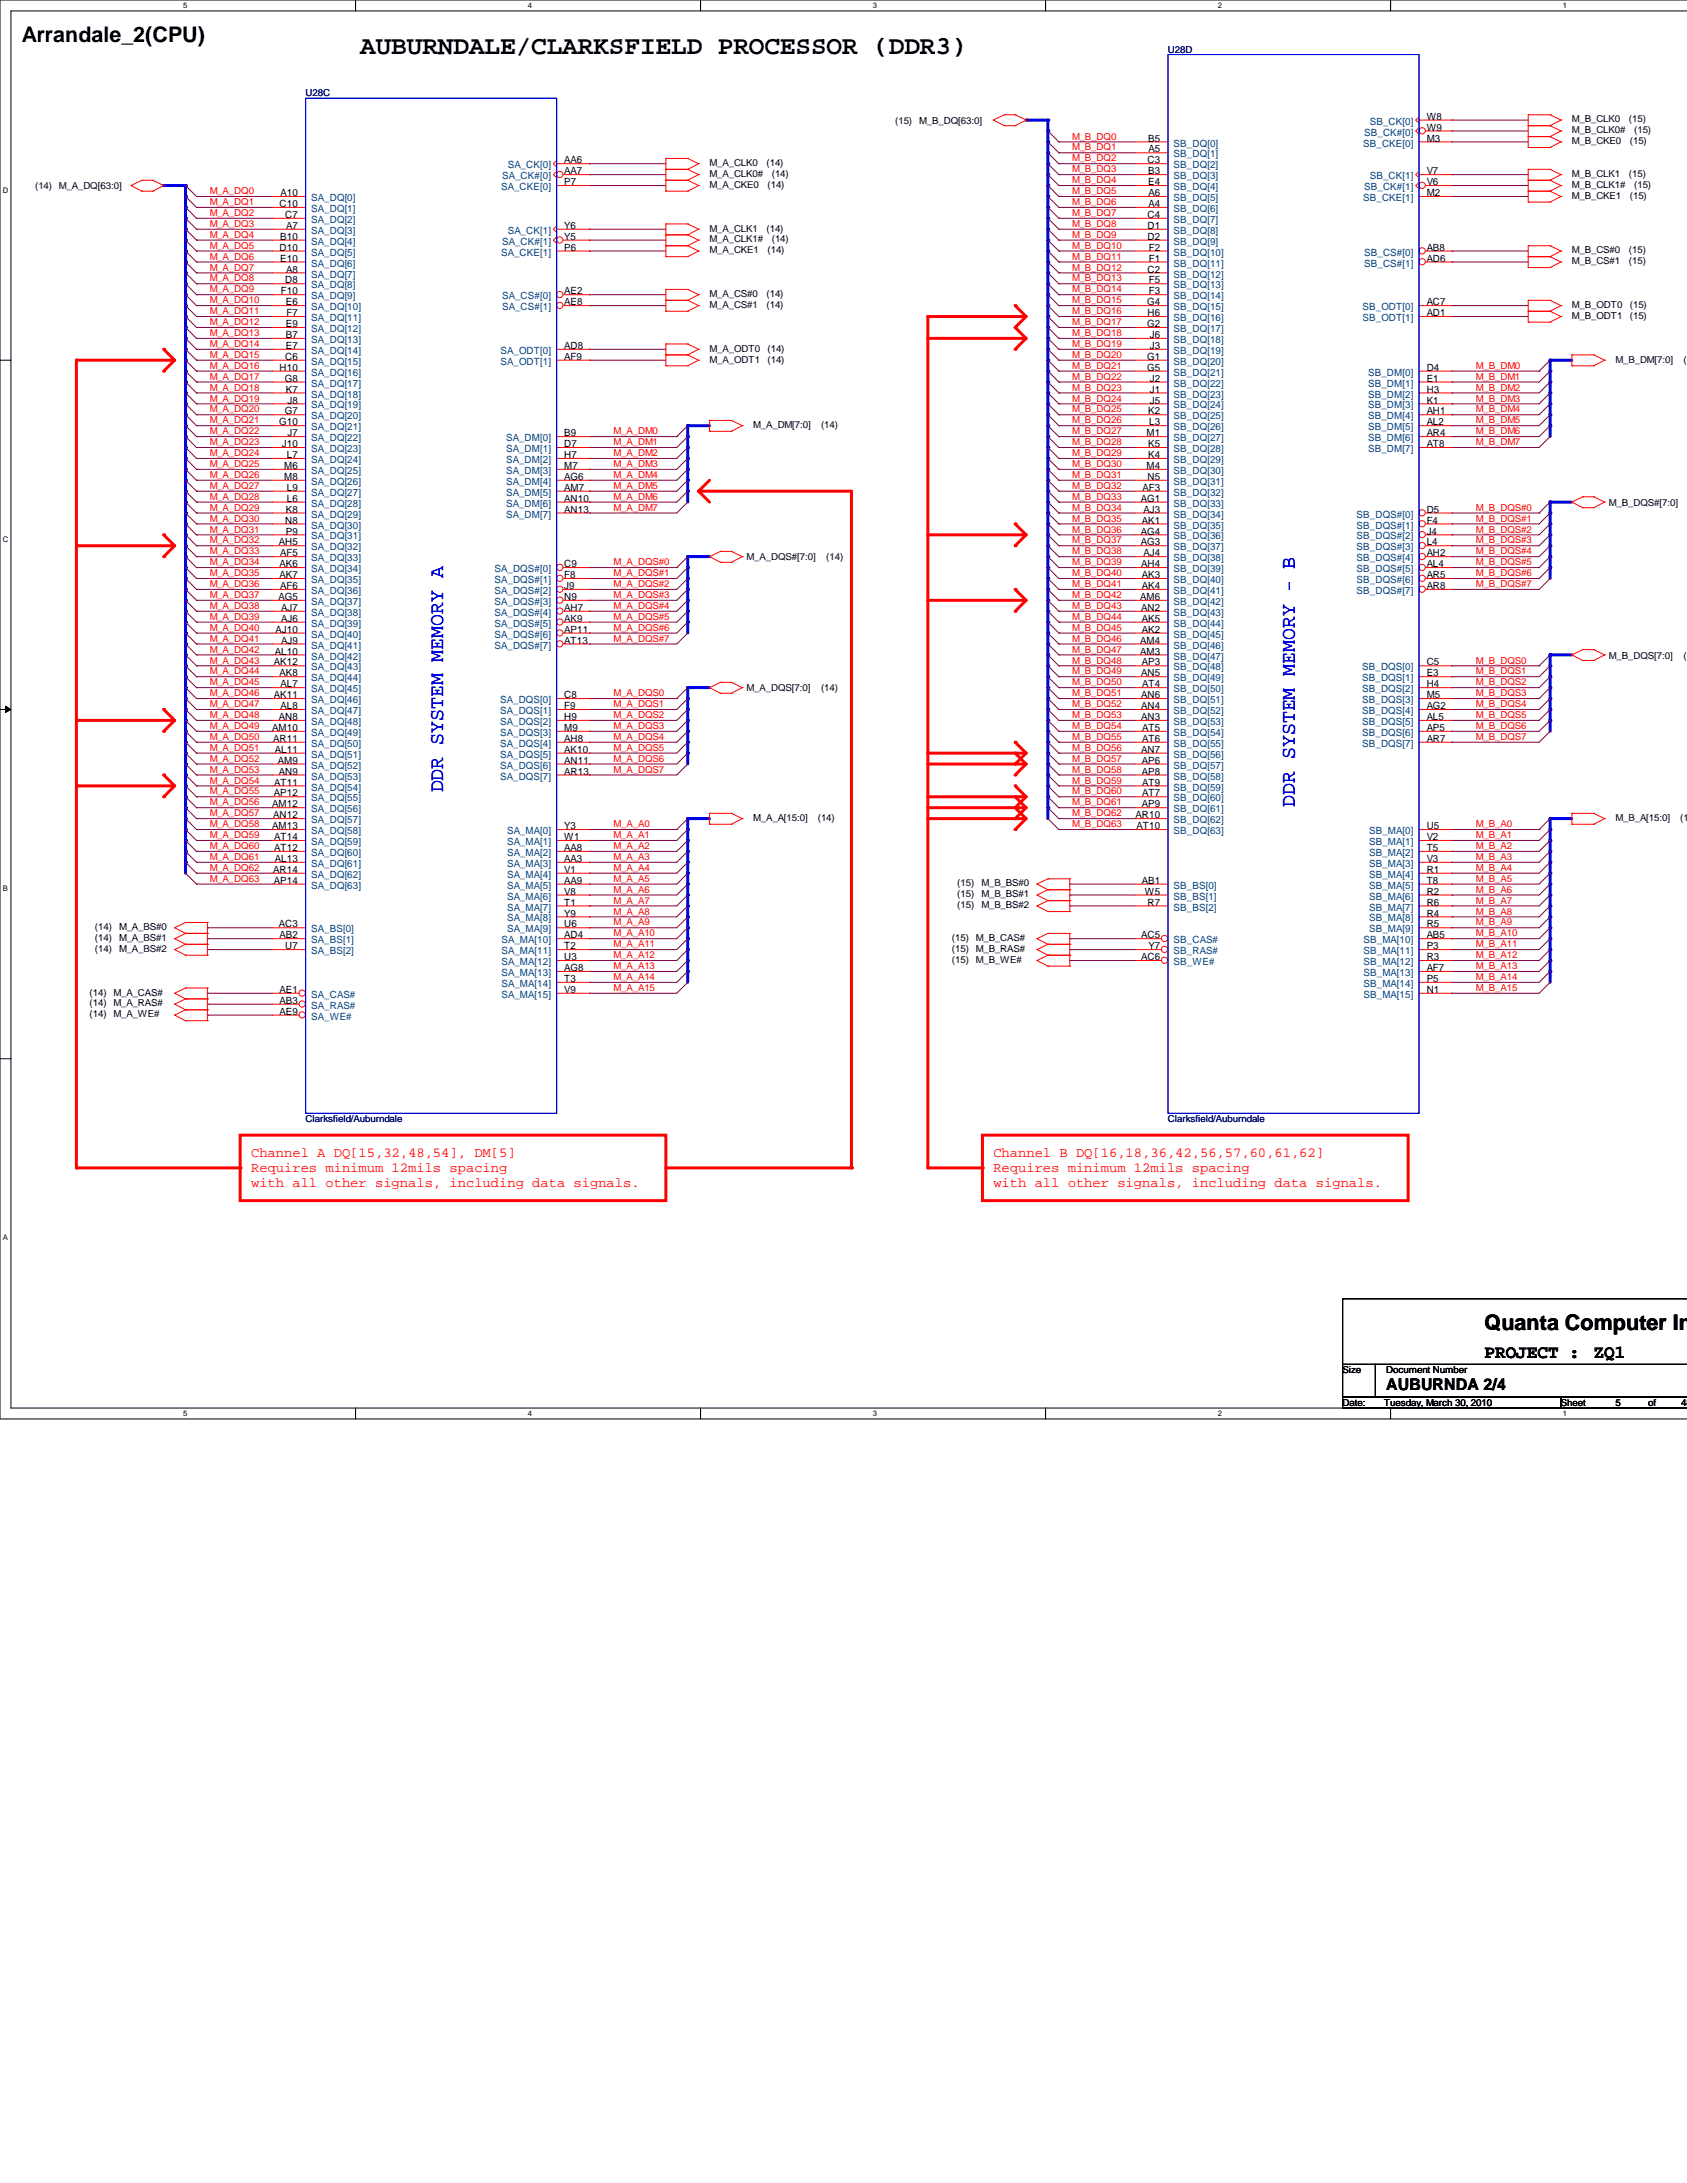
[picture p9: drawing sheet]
<svg xmlns="http://www.w3.org/2000/svg" width="216mm" height="279mm" viewBox="0 0 216 279" stroke-linecap="round" stroke-linejoin="round" font-family="sans-serif">
<defs><g id="words">
<text font-size="3.3" x="46.1" y="6.9">AUBURNDALE/CLARKSFIELD PROCESSOR (DDR3)</text>
<g font-size="2.8">
<text x="2.8" y="5.4">Arrandale_2(CPU)</text>
<text x="190" y="170.2">Quanta Computer Inc</text>
</g>
<g font-size="2.6" fill="#00f">
<text x="56.7" y="101.4" transform="rotate(-90 56.7 101.4)">DDR SYSTEM MEMORY A</text>
<text x="165.7" y="103.3" transform="rotate(-90 165.7 103.3)">DDR SYSTEM MEMORY - B</text>
</g>
<g font-size="2.4">
<text x="190" y="173.8">PROJECT :</text>
<text x="204" y="173.8">ZQ1</text>
</g>
<text font-size="2.1" x="177.4" y="177.9">AUBURNDA 2/4</text>
<g font-size="1.8" fill="#f00">
<text x="32.1" y="148.1">Channel A DQ[15,32,48,54], DM[5]</text>
<text x="32.1" y="150">Requires minimum 12mils spacing</text>
<text x="127.1" y="148.1">Channel B DQ[16,18,36,42,56,57,60,61,62]</text>
<text x="127.1" y="150">Requires minimum 12mils spacing</text>
<text x="32.1" y="151.9">with all other signals, including data signals.</text>
<text x="127.1" y="151.9">with all other signals, including data signals.</text>
</g>
<g font-size="1.3" fill="#004080">
<text x="174.6" y="17.4">SB_CK#[0]</text>
<text x="175.3" y="16">SB_CK[0]</text>
<text x="64.3" y="22.9">SA_CK#[0]</text>
<text x="65" y="21.5">SA_CK[0]</text>
<text x="150.2" y="18.8">SB_DQ[0]</text>
<text x="150.2" y="20.2">SB_DQ[1]</text>
<text x="150.2" y="21.5">SB_DQ[2]</text>
<text x="150.2" y="22.9">SB_DQ[3]</text>
<text x="174.5" y="18.8">SB_CKE[0]</text>
<text x="175.3" y="22.9">SB_CK[1]</text>
<text x="39.8" y="25.7">SA_DQ[0]</text>
<text x="39.8" y="27.1">SA_DQ[1]</text>
<text x="39.8" y="28.5">SA_DQ[2]</text>
<text x="39.8" y="29.9">SA_DQ[3]</text>
<text x="64.1" y="24.3">SA_CKE[0]</text>
<text x="65" y="29.9">SA_CK[1]</text>
<text x="150.2" y="24.3">SB_DQ[4]</text>
<text x="150.2" y="25.7">SB_DQ[5]</text>
<text x="150.2" y="27.1">SB_DQ[6]</text>
<text x="150.2" y="28.5">SB_DQ[7]</text>
<text x="150.2" y="29.9">SB_DQ[8]</text>
<text x="174.5" y="25.7">SB_CKE[1]</text>
<text x="174.6" y="24.3">SB_CK#[1]</text>
<text x="39.8" y="31.3">SA_DQ[4]</text>
<text x="39.8" y="32.7">SA_DQ[5]</text>
<text x="39.8" y="34.1">SA_DQ[6]</text>
<text x="39.8" y="35.5">SA_DQ[7]</text>
<text x="64.1" y="32.7">SA_CKE[1]</text>
<text x="64.3" y="31.3">SA_CK#[1]</text>
<text x="150.2" y="31.3">SB_DQ[9]</text>
<text x="150.2" y="32.7">SB_DQ[10]</text>
<text x="150.2" y="34.1">SB_DQ[11]</text>
<text x="150.2" y="35.5">SB_DQ[12]</text>
<text x="174.6" y="32.7">SB_CS#[0]</text>
<text x="174.6" y="34.1">SB_CS#[1]</text>
<text x="39.8" y="36.9">SA_DQ[8]</text>
<text x="39.8" y="38.3">SA_DQ[9]</text>
<text x="39.8" y="39.7">SA_DQ[10]</text>
<text x="39.8" y="41.1">SA_DQ[11]</text>
<text x="64.3" y="38.3">SA_CS#[0]</text>
<text x="64.3" y="39.7">SA_CS#[1]</text>
<text x="150.2" y="36.9">SB_DQ[13]</text>
<text x="150.2" y="38.3">SB_DQ[14]</text>
<text x="150.2" y="39.7">SB_DQ[15]</text>
<text x="150.2" y="41.1">SB_DQ[16]</text>
<text x="174.4" y="39.7">SB_ODT[0]</text>
<text x="174.4" y="41.1">SB_ODT[1]</text>
<text x="39.8" y="42.5">SA_DQ[12]</text>
<text x="39.8" y="43.9">SA_DQ[13]</text>
<text x="39.8" y="45.3">SA_DQ[14]</text>
<text x="39.8" y="46.7">SA_DQ[15]</text>
<text x="64.1" y="45.3">SA_ODT[0]</text>
<text x="64.1" y="46.7">SA_ODT[1]</text>
<text x="150.2" y="42.5">SB_DQ[17]</text>
<text x="150.2" y="43.9">SB_DQ[18]</text>
<text x="150.2" y="45.3">SB_DQ[19]</text>
<text x="150.2" y="46.7">SB_DQ[20]</text>
<text x="39.8" y="48.1">SA_DQ[16]</text>
<text x="39.8" y="49.5">SA_DQ[17]</text>
<text x="39.8" y="50.9">SA_DQ[18]</text>
<text x="39.8" y="52.3">SA_DQ[19]</text>
<text x="39.8" y="53.7">SA_DQ[20]</text>
<text x="150.2" y="48.1">SB_DQ[21]</text>
<text x="150.2" y="49.5">SB_DQ[22]</text>
<text x="150.2" y="50.9">SB_DQ[23]</text>
<text x="150.2" y="52.3">SB_DQ[24]</text>
<text x="150.2" y="53.7">SB_DQ[25]</text>
<text x="175.1" y="48.1">SB_DM[0]</text>
<text x="175.1" y="49.5">SB_DM[1]</text>
<text x="175.1" y="50.9">SB_DM[2]</text>
<text x="175.1" y="52.3">SB_DM[3]</text>
<text x="175.1" y="53.7">SB_DM[4]</text>
<text x="39.8" y="55.1">SA_DQ[21]</text>
<text x="39.8" y="56.5">SA_DQ[22]</text>
<text x="39.8" y="57.9">SA_DQ[23]</text>
<text x="39.8" y="59.3">SA_DQ[24]</text>
<text x="64.8" y="56.5">SA_DM[0]</text>
<text x="64.8" y="57.9">SA_DM[1]</text>
<text x="64.8" y="59.3">SA_DM[2]</text>
<text x="150.2" y="55.1">SB_DQ[26]</text>
<text x="150.2" y="56.5">SB_DQ[27]</text>
<text x="150.2" y="57.9">SB_DQ[28]</text>
<text x="150.2" y="59.3">SB_DQ[29]</text>
<text x="175.1" y="55.1">SB_DM[5]</text>
<text x="175.1" y="56.5">SB_DM[6]</text>
<text x="175.1" y="57.9">SB_DM[7]</text>
<text x="39.8" y="60.7">SA_DQ[25]</text>
<text x="39.8" y="62.1">SA_DQ[26]</text>
<text x="39.8" y="63.5">SA_DQ[27]</text>
<text x="39.8" y="64.9">SA_DQ[28]</text>
<text x="64.8" y="60.7">SA_DM[3]</text>
<text x="64.8" y="62.1">SA_DM[4]</text>
<text x="64.8" y="63.5">SA_DM[5]</text>
<text x="64.8" y="64.9">SA_DM[6]</text>
<text x="150.2" y="60.7">SB_DQ[30]</text>
<text x="150.2" y="62.1">SB_DQ[31]</text>
<text x="150.2" y="63.5">SB_DQ[32]</text>
<text x="150.2" y="64.9">SB_DQ[33]</text>
<text x="39.8" y="66.3">SA_DQ[29]</text>
<text x="39.8" y="67.6">SA_DQ[30]</text>
<text x="39.8" y="69">SA_DQ[31]</text>
<text x="39.8" y="70.4">SA_DQ[32]</text>
<text x="39.8" y="71.8">SA_DQ[33]</text>
<text x="64.8" y="66.3">SA_DM[7]</text>
<text x="150.2" y="66.3">SB_DQ[34]</text>
<text x="150.2" y="67.6">SB_DQ[35]</text>
<text x="150.2" y="69">SB_DQ[36]</text>
<text x="150.2" y="70.4">SB_DQ[37]</text>
<text x="150.2" y="71.8">SB_DQ[38]</text>
<text x="173.6" y="71.8">SB_DQS#[4]</text>
<text x="173.6" y="66.3">SB_DQS#[0]</text>
<text x="173.6" y="67.6">SB_DQS#[1]</text>
<text x="173.6" y="69">SB_DQS#[2]</text>
<text x="173.6" y="70.4">SB_DQS#[3]</text>
<text x="39.8" y="73.2">SA_DQ[34]</text>
<text x="39.8" y="74.6">SA_DQ[35]</text>
<text x="39.8" y="76">SA_DQ[36]</text>
<text x="39.8" y="77.4">SA_DQ[37]</text>
<text x="63.3" y="73.2">SA_DQS#[0]</text>
<text x="63.3" y="74.6">SA_DQS#[1]</text>
<text x="63.3" y="76">SA_DQS#[2]</text>
<text x="63.3" y="77.4">SA_DQS#[3]</text>
<text x="150.2" y="73.2">SB_DQ[39]</text>
<text x="150.2" y="74.6">SB_DQ[40]</text>
<text x="150.2" y="76">SB_DQ[41]</text>
<text x="150.2" y="77.4">SB_DQ[42]</text>
<text x="173.6" y="73.2">SB_DQS#[5]</text>
<text x="173.6" y="74.6">SB_DQS#[6]</text>
<text x="173.6" y="76">SB_DQS#[7]</text>
<text x="39.8" y="78.8">SA_DQ[38]</text>
<text x="39.8" y="80.2">SA_DQ[39]</text>
<text x="39.8" y="81.6">SA_DQ[40]</text>
<text x="39.8" y="83">SA_DQ[41]</text>
<text x="63.3" y="78.8">SA_DQS#[4]</text>
<text x="63.3" y="80.2">SA_DQS#[5]</text>
<text x="63.3" y="81.6">SA_DQS#[6]</text>
<text x="63.3" y="83">SA_DQS#[7]</text>
<text x="150.2" y="78.8">SB_DQ[43]</text>
<text x="150.2" y="80.2">SB_DQ[44]</text>
<text x="150.2" y="81.6">SB_DQ[45]</text>
<text x="150.2" y="83">SB_DQ[46]</text>
<text x="39.8" y="84.4">SA_DQ[42]</text>
<text x="39.8" y="85.8">SA_DQ[43]</text>
<text x="39.8" y="87.2">SA_DQ[44]</text>
<text x="39.8" y="88.6">SA_DQ[45]</text>
<text x="150.2" y="84.4">SB_DQ[47]</text>
<text x="150.2" y="85.8">SB_DQ[48]</text>
<text x="150.2" y="87.2">SB_DQ[49]</text>
<text x="150.2" y="88.6">SB_DQ[50]</text>
<text x="174.3" y="85.8">SB_DQS[0]</text>
<text x="174.3" y="87.2">SB_DQS[1]</text>
<text x="174.3" y="88.6">SB_DQS[2]</text>
<text x="39.8" y="90">SA_DQ[46]</text>
<text x="39.8" y="91.4">SA_DQ[47]</text>
<text x="39.8" y="92.8">SA_DQ[48]</text>
<text x="39.8" y="94.2">SA_DQ[49]</text>
<text x="39.8" y="95.6">SA_DQ[50]</text>
<text x="64" y="90">SA_DQS[0]</text>
<text x="64" y="91.4">SA_DQS[1]</text>
<text x="64" y="92.8">SA_DQS[2]</text>
<text x="64" y="94.2">SA_DQS[3]</text>
<text x="64" y="95.6">SA_DQS[4]</text>
<text x="150.2" y="90">SB_DQ[51]</text>
<text x="150.2" y="91.4">SB_DQ[52]</text>
<text x="150.2" y="92.8">SB_DQ[53]</text>
<text x="150.2" y="94.2">SB_DQ[54]</text>
<text x="150.2" y="95.6">SB_DQ[55]</text>
<text x="174.3" y="91.4">SB_DQS[4]</text>
<text x="174.3" y="92.8">SB_DQS[5]</text>
<text x="174.3" y="94.2">SB_DQS[6]</text>
<text x="174.3" y="95.6">SB_DQS[7]</text>
<text x="174.3" y="90">SB_DQS[3]</text>
<text x="39.8" y="97">SA_DQ[51]</text>
<text x="39.8" y="98.4">SA_DQ[52]</text>
<text x="39.8" y="99.8">SA_DQ[53]</text>
<text x="39.8" y="101.2">SA_DQ[54]</text>
<text x="64" y="97">SA_DQS[5]</text>
<text x="64" y="98.4">SA_DQS[6]</text>
<text x="64" y="99.8">SA_DQS[7]</text>
<text x="150.2" y="97">SB_DQ[56]</text>
<text x="150.2" y="98.4">SB_DQ[57]</text>
<text x="150.2" y="99.8">SB_DQ[58]</text>
<text x="150.2" y="101.2">SB_DQ[59]</text>
<text x="39.8" y="102.6">SA_DQ[55]</text>
<text x="39.8" y="104">SA_DQ[56]</text>
<text x="39.8" y="105.4">SA_DQ[57]</text>
<text x="39.8" y="106.8">SA_DQ[58]</text>
<text x="64.9" y="106.8">SA_MA[0]</text>
<text x="150.2" y="102.6">SB_DQ[60]</text>
<text x="150.2" y="104">SB_DQ[61]</text>
<text x="150.2" y="105.4">SB_DQ[62]</text>
<text x="150.2" y="106.8">SB_DQ[63]</text>
<text x="175.2" y="106.8">SB_MA[0]</text>
<text x="39.8" y="108.2">SA_DQ[59]</text>
<text x="39.8" y="109.6">SA_DQ[60]</text>
<text x="39.8" y="111">SA_DQ[61]</text>
<text x="39.8" y="112.4">SA_DQ[62]</text>
<text x="39.8" y="113.7">SA_DQ[63]</text>
<text x="64.9" y="108.2">SA_MA[1]</text>
<text x="64.9" y="109.6">SA_MA[2]</text>
<text x="64.9" y="111">SA_MA[3]</text>
<text x="64.9" y="112.4">SA_MA[4]</text>
<text x="64.9" y="113.7">SA_MA[5]</text>
<text x="150.2" y="113.7">SB_BS[0]</text>
<text x="175.2" y="108.2">SB_MA[1]</text>
<text x="175.2" y="109.6">SB_MA[2]</text>
<text x="175.2" y="111">SB_MA[3]</text>
<text x="175.2" y="112.4">SB_MA[4]</text>
<text x="175.2" y="113.7">SB_MA[5]</text>
<text x="39.8" y="119.3">SA_BS[0]</text>
<text x="64.9" y="115.1">SA_MA[6]</text>
<text x="64.9" y="116.5">SA_MA[7]</text>
<text x="64.9" y="117.9">SA_MA[8]</text>
<text x="64.9" y="119.3">SA_MA[9]</text>
<text x="150.2" y="115.1">SB_BS[1]</text>
<text x="150.2" y="116.5">SB_BS[2]</text>
<text x="175.2" y="115.1">SB_MA[6]</text>
<text x="175.2" y="116.5">SB_MA[7]</text>
<text x="175.2" y="117.9">SB_MA[8]</text>
<text x="175.2" y="119.3">SB_MA[9]</text>
<text x="39.8" y="120.7">SA_BS[1]</text>
<text x="39.8" y="122.1">SA_BS[2]</text>
<text x="64.2" y="120.7">SA_MA[10]</text>
<text x="64.2" y="122.1">SA_MA[11]</text>
<text x="64.2" y="123.5">SA_MA[12]</text>
<text x="64.2" y="124.9">SA_MA[13]</text>
<text x="150.2" y="120.7">SB_CAS#</text>
<text x="150.2" y="122.1">SB_RAS#</text>
<text x="150.2" y="123.5">SB_WE#</text>
<text x="174.5" y="120.7">SB_MA[10]</text>
<text x="174.5" y="122.1">SB_MA[11]</text>
<text x="174.5" y="123.5">SB_MA[12]</text>
<text x="174.5" y="124.9">SB_MA[13]</text>
<text x="39.8" y="127.7">SA_CAS#</text>
<text x="39.8" y="129.1">SA_RAS#</text>
<text x="39.8" y="130.5">SA_WE#</text>
<text x="64.2" y="126.3">SA_MA[14]</text>
<text x="64.2" y="127.7">SA_MA[15]</text>
<text x="174.5" y="126.3">SB_MA[14]</text>
<text x="174.5" y="127.7">SB_MA[15]</text>
</g>
<g font-size="1.3">
<text x="182.6" y="15.3">W8</text>
<text x="182.6" y="16.7">W9</text>
<text x="72.2" y="20.9">AA6</text>
<text x="72.2" y="22.3">AA7</text>
<text x="72.2" y="23.7">P7</text>
<text x="146.9" y="20.9">C3</text>
<text x="146.9" y="18.1">B5</text>
<text x="146.9" y="22.3">B3</text>
<text x="146.9" y="23.7">E4</text>
<text x="147" y="19.5">A5</text>
<text x="182.6" y="22.3">V7</text>
<text x="182.6" y="23.7">V6</text>
<text x="182.6" y="18.1">M3</text>
<text x="35.8" y="26.5">C10</text>
<text x="35.9" y="25.1">A10</text>
<text x="36.5" y="27.9">C7</text>
<text x="36.6" y="29.3">A7</text>
<text x="72.2" y="29.3">Y6</text>
<text x="146.9" y="27.9">C4</text>
<text x="146.9" y="29.3">D1</text>
<text x="147" y="25.1">A6</text>
<text x="147" y="26.5">A4</text>
<text x="182.6" y="25.1">M2</text>
<text x="35.8" y="32.1">D10</text>
<text x="35.9" y="30.7">B10</text>
<text x="35.9" y="33.5">E10</text>
<text x="36.6" y="34.9">A8</text>
<text x="72.2" y="30.7">Y5</text>
<text x="72.2" y="32.1">P6</text>
<text x="146.9" y="30.7">D2</text>
<text x="146.9" y="34.9">C2</text>
<text x="147" y="32.1">F2</text>
<text x="147" y="33.5">F1</text>
<text x="182.6" y="32.1">AB8</text>
<text x="182.6" y="33.5">AD6</text>
<text x="35.9" y="37.7">F10</text>
<text x="36.5" y="36.3">D8</text>
<text x="36.6" y="39.1">E6</text>
<text x="36.6" y="41.9">E9</text>
<text x="36.7" y="40.5">F7</text>
<text x="72.2" y="37.7">AE2</text>
<text x="72.2" y="39.1">AE8</text>
<text x="146.8" y="39.1">G4</text>
<text x="146.8" y="41.9">G2</text>
<text x="146.9" y="40.5">H6</text>
<text x="147" y="36.3">F5</text>
<text x="147" y="37.7">F3</text>
<text x="182.6" y="39.1">AC7</text>
<text x="182.6" y="40.5">AD1</text>
<text x="35.8" y="47.5">H10</text>
<text x="36.5" y="46.1">C6</text>
<text x="36.6" y="43.3">B7</text>
<text x="36.6" y="44.7">E7</text>
<text x="72.2" y="44.7">AD8</text>
<text x="72.2" y="46.1">AF9</text>
<text x="146.8" y="46.1">G1</text>
<text x="146.8" y="47.5">G5</text>
<text x="147.2" y="43.3">J6</text>
<text x="147.2" y="44.7">J3</text>
<text x="182.6" y="47.5">D4</text>
<text x="36.4" y="48.9">G8</text>
<text x="36.4" y="53">G7</text>
<text x="36.6" y="50.2">K7</text>
<text x="36.8" y="51.6">J8</text>
<text x="146.9" y="53">K2</text>
<text x="147.2" y="48.9">J2</text>
<text x="147.2" y="50.2">J1</text>
<text x="147.2" y="51.6">J5</text>
<text x="182.6" y="48.9">E1</text>
<text x="182.6" y="50.2">H3</text>
<text x="182.6" y="51.6">K1</text>
<text x="182.6" y="53">AH1</text>
<text x="35.7" y="54.4">G10</text>
<text x="36.1" y="57.2">J10</text>
<text x="36.7" y="58.6">L7</text>
<text x="36.8" y="55.8">J7</text>
<text x="72.2" y="55.8">B9</text>
<text x="72.2" y="57.2">D7</text>
<text x="72.2" y="58.6">H7</text>
<text x="146.7" y="55.8">M1</text>
<text x="146.9" y="57.2">K5</text>
<text x="146.9" y="58.6">K4</text>
<text x="147.1" y="54.4">L3</text>
<text x="182.6" y="54.4">AL2</text>
<text x="182.6" y="55.8">AR4</text>
<text x="182.6" y="57.2">AT8</text>
<text x="36.4" y="60">M6</text>
<text x="36.4" y="61.4">M8</text>
<text x="36.6" y="65.6">K8</text>
<text x="36.7" y="62.8">L9</text>
<text x="36.7" y="64.2">L6</text>
<text x="72.2" y="60">M7</text>
<text x="72.2" y="61.4">AG6</text>
<text x="72.2" y="62.8">AM7</text>
<text x="72.2" y="64.2">AN10</text>
<text x="72.2" y="65.6">AN13</text>
<text x="146" y="64.2">AG1</text>
<text x="146.2" y="62.8">AF3</text>
<text x="146.3" y="65.6">AJ3</text>
<text x="146.7" y="60">M4</text>
<text x="146.9" y="61.4">N5</text>
<text x="182.6" y="65.6">D5</text>
<text x="35.7" y="69.8">AH5</text>
<text x="35.9" y="71.2">AF5</text>
<text x="36.5" y="67">N8</text>
<text x="36.6" y="68.4">P9</text>
<text x="146" y="68.4">AG4</text>
<text x="146" y="69.8">AG3</text>
<text x="146.1" y="67">AK1</text>
<text x="146.3" y="71.2">AJ4</text>
<text x="182.6" y="71.2">AH2</text>
<text x="182.6" y="67">F4</text>
<text x="182.6" y="68.4">J4</text>
<text x="182.6" y="69.8">L4</text>
<text x="35.6" y="76.8">AG5</text>
<text x="35.8" y="72.6">AK6</text>
<text x="35.8" y="74">AK7</text>
<text x="35.9" y="75.4">AF6</text>
<text x="72.2" y="72.6">C9</text>
<text x="72.2" y="74">F8</text>
<text x="72.2" y="75.4">J9</text>
<text x="72.2" y="76.8">N9</text>
<text x="145.9" y="76.8">AM6</text>
<text x="146" y="72.6">AH4</text>
<text x="146.1" y="74">AK3</text>
<text x="146.1" y="75.4">AK4</text>
<text x="182.6" y="72.6">AL4</text>
<text x="182.6" y="74">AR5</text>
<text x="182.6" y="75.4">AR8</text>
<text x="35.2" y="83.8">AL10</text>
<text x="35.3" y="81">AJ10</text>
<text x="36" y="78.2">AJ7</text>
<text x="36" y="79.6">AJ6</text>
<text x="36" y="82.4">AJ9</text>
<text x="72.2" y="78.2">AH7</text>
<text x="72.2" y="79.6">AK9</text>
<text x="72.2" y="81">AP11</text>
<text x="72.2" y="82.4">AT13</text>
<text x="145.9" y="82.4">AM4</text>
<text x="145.9" y="83.8">AM3</text>
<text x="146" y="78.2">AN2</text>
<text x="146.1" y="79.6">AK5</text>
<text x="146.1" y="81">AK2</text>
<text x="35.1" y="85.2">AK12</text>
<text x="35.1" y="89.4">AK11</text>
<text x="35.8" y="86.6">AK8</text>
<text x="35.9" y="88">AL7</text>
<text x="72.2" y="89.4">C8</text>
<text x="146" y="86.6">AN5</text>
<text x="146" y="89.4">AN6</text>
<text x="146.1" y="85.2">AP3</text>
<text x="146.2" y="88">AT4</text>
<text x="182.6" y="85.2">C5</text>
<text x="182.6" y="86.6">E3</text>
<text x="182.6" y="88">H4</text>
<text x="182.6" y="89.4">M5</text>
<text x="34.8" y="93.6">AM10</text>
<text x="35" y="95">AR11</text>
<text x="35.7" y="92.2">AN8</text>
<text x="35.9" y="90.8">AL8</text>
<text x="72.2" y="90.8">F9</text>
<text x="72.2" y="92.2">H9</text>
<text x="72.2" y="93.6">M9</text>
<text x="72.2" y="95">AH8</text>
<text x="146" y="90.8">AN4</text>
<text x="146" y="92.2">AN3</text>
<text x="146.2" y="93.6">AT5</text>
<text x="146.2" y="95">AT6</text>
<text x="182.6" y="90.8">AG2</text>
<text x="182.6" y="92.2">AL5</text>
<text x="182.6" y="93.6">AP5</text>
<text x="182.6" y="95">AR7</text>
<text x="35.1" y="101.9">AP12</text>
<text x="35.1" y="100.5">AT11</text>
<text x="35.2" y="96.4">AL11</text>
<text x="35.6" y="97.7">AM9</text>
<text x="35.7" y="99.1">AN9</text>
<text x="72.2" y="96.4">AK10</text>
<text x="72.2" y="97.7">AN11</text>
<text x="72.2" y="99.1">AR13</text>
<text x="146" y="96.4">AN7</text>
<text x="146.1" y="97.7">AP6</text>
<text x="146.1" y="99.1">AP8</text>
<text x="146.2" y="100.5">AT9</text>
<text x="146.2" y="101.9">AT7</text>
<text x="34.8" y="103.3">AM12</text>
<text x="34.8" y="106.1">AM13</text>
<text x="35" y="104.7">AN12</text>
<text x="35.1" y="107.5">AT14</text>
<text x="72.2" y="106.1">Y3</text>
<text x="72.2" y="107.5">W1</text>
<text x="145.3" y="104.7">AR10</text>
<text x="145.5" y="106.1">AT10</text>
<text x="146.1" y="103.3">AP9</text>
<text x="182.6" y="106.1">U5</text>
<text x="182.6" y="107.5">V2</text>
<text x="35" y="111.7">AR14</text>
<text x="35.1" y="113.1">AP14</text>
<text x="35.1" y="108.9">AT12</text>
<text x="35.2" y="110.3">AL13</text>
<text x="72.2" y="108.9">AA8</text>
<text x="72.2" y="110.3">AA3</text>
<text x="72.2" y="111.7">V1</text>
<text x="72.2" y="113.1">AA9</text>
<text x="146.1" y="113.1">AB1</text>
<text x="182.6" y="108.9">T5</text>
<text x="182.6" y="110.3">V3</text>
<text x="182.6" y="111.7">R1</text>
<text x="182.6" y="113.1">T8</text>
<text x="35.7" y="118.7">AC3</text>
<text x="72.2" y="114.5">V8</text>
<text x="72.2" y="115.9">T1</text>
<text x="72.2" y="117.3">Y9</text>
<text x="72.2" y="118.7">U6</text>
<text x="146.5" y="114.5">W5</text>
<text x="146.9" y="115.9">R7</text>
<text x="182.6" y="114.5">R2</text>
<text x="182.6" y="115.9">R6</text>
<text x="182.6" y="117.3">R4</text>
<text x="182.6" y="118.7">R5</text>
<text x="35.8" y="120.1">AB2</text>
<text x="36.5" y="121.5">U7</text>
<text x="72.2" y="120.1">AD4</text>
<text x="72.2" y="121.5">T2</text>
<text x="72.2" y="122.9">U3</text>
<text x="72.2" y="124.3">AG8</text>
<text x="72.2" y="125.7">T3</text>
<text x="146" y="120.1">AC5</text>
<text x="146" y="122.9">AC6</text>
<text x="147" y="121.5">Y7</text>
<text x="182.6" y="120.1">AB5</text>
<text x="182.6" y="121.5">P3</text>
<text x="182.6" y="122.9">R3</text>
<text x="182.6" y="124.3">AF7</text>
<text x="182.6" y="125.7">P5</text>
<text x="35.8" y="127.1">AE1</text>
<text x="35.8" y="128.5">AB3</text>
<text x="35.8" y="129.9">AE9</text>
<text x="72.2" y="127.1">V9</text>
<text x="182.6" y="127.1">N1</text>
</g>
<g font-size="1.2" fill="#000080">
<text x="149.5" y="6.7">U28D</text>
<text x="39.1" y="12.3">U28C</text>
<text x="39.1" y="143.6">Clarksfield/Auburndale</text>
<text x="149.5" y="143.6">Clarksfield/Auburndale</text>
</g>
<g font-size="1.2">
<text x="114.6" y="15.8">(15)</text>
<text x="117.6" y="15.8">M_B_DQ[63:0]</text>
<text x="201.2" y="17.1">M_B_CLK0#</text>
<text x="201.2" y="15.7">M_B_CLK0</text>
<text x="208.4" y="15.7">(15)</text>
<text x="209.1" y="17.1">(15)</text>
<text x="90.8" y="21.3">M_A_CLK0</text>
<text x="90.8" y="22.6">M_A_CLK0#</text>
<text x="98.1" y="21.3">(14)</text>
<text x="98.8" y="22.6">(14)</text>
<text x="201.2" y="18.5">M_B_CKE0</text>
<text x="201.2" y="22.6">M_B_CLK1</text>
<text x="208.4" y="22.6">(15)</text>
<text x="208.6" y="18.5">(15)</text>
<text x="4.5" y="24.2">(14) M_A_DQ[63:0]</text>
<text x="90.8" y="24">M_A_CKE0</text>
<text x="90.8" y="29.6">M_A_CLK1</text>
<text x="98.1" y="29.6">(14)</text>
<text x="98.2" y="24">(14)</text>
<text x="201.2" y="24">M_B_CLK1#</text>
<text x="201.2" y="25.4">M_B_CKE1</text>
<text x="208.6" y="25.4">(15)</text>
<text x="209.1" y="24">(15)</text>
<text x="90.8" y="31">M_A_CLK1#</text>
<text x="90.8" y="32.4">M_A_CKE1</text>
<text x="98.2" y="32.4">(14)</text>
<text x="98.8" y="31">(14)</text>
<text x="201.2" y="32.4">M_B_CS#0</text>
<text x="201.2" y="33.8">M_B_CS#1</text>
<text x="208.4" y="32.4">(15)</text>
<text x="208.4" y="33.8">(15)</text>
<text x="90.8" y="38">M_A_CS#0</text>
<text x="90.8" y="39.4">M_A_CS#1</text>
<text x="98.1" y="38">(14)</text>
<text x="98.1" y="39.4">(14)</text>
<text x="201.2" y="40.8">M_B_ODT1</text>
<text x="201.2" y="39.4">M_B_ODT0</text>
<text x="208.6" y="40.8">(15)</text>
<text x="208.6" y="39.4">(15)</text>
<text x="90.8" y="45">M_A_ODT0</text>
<text x="90.8" y="46.4">M_A_ODT1</text>
<text x="98.2" y="45">(14)</text>
<text x="98.2" y="46.4">(14)</text>
<text x="206.8" y="46.4">M_B_DM[7:0]</text>
<text x="215.4" y="46.4">(15</text>
<text x="96.4" y="54.8">M_A_DM[7:0]</text>
<text x="105.1" y="54.8">(14)</text>
<text x="205.9" y="64.7">M_B_DQS#[7:0]</text>
<text x="95.5" y="71.7">M_A_DQS#[7:0]</text>
<text x="105.7" y="71.7">(14)</text>
<text x="95.5" y="88.5">M_A_DQS[7:0]</text>
<text x="105.1" y="88.5">(14)</text>
<text x="205.9" y="84.3">M_B_DQS[7:0]</text>
<text x="215.4" y="84.3">(15</text>
<text x="96.4" y="105.1">M_A_A[15:0]</text>
<text x="104.6" y="105.1">(14)</text>
<text x="206.8" y="105.1">M_B_A[15:0]</text>
<text x="215" y="105.1">(15)</text>
<text x="122.5" y="113.5">(15)</text>
<text x="125.6" y="113.5">M_B_BS#0</text>
<text x="12.1" y="119">(14)</text>
<text x="15.2" y="119">M_A_BS#0</text>
<text x="122.5" y="114.9">(15)</text>
<text x="122.5" y="116.2">(15)</text>
<text x="125.6" y="114.9">M_B_BS#1</text>
<text x="125.6" y="116.2">M_B_BS#2</text>
<text x="12.1" y="120.4">(14)</text>
<text x="12.1" y="121.8">(14)</text>
<text x="15.2" y="120.4">M_A_BS#1</text>
<text x="15.2" y="121.8">M_A_BS#2</text>
<text x="121.8" y="123.2">(15) M_B_WE#</text>
<text x="121.8" y="121.8">(15) M_B_RAS#</text>
<text x="121.8" y="120.4">(15) M_B_CAS#</text>
<text x="11.5" y="130.2">(14) M_A_WE#</text>
<text x="11.5" y="128.8">(14) M_A_RAS#</text>
<text x="11.5" y="127.4">(14) M_A_CAS#</text>
<text x="171.8" y="175.8">Size</text>
<text x="171.8" y="180">Date:</text>
<text x="177.1" y="180">Tuesday, March 30, 2010</text>
<text x="177.4" y="175.8">Document Number</text>
<text x="199.8" y="180">Sheet</text>
<text x="206.8" y="180">5</text>
<text x="210.9" y="180">of</text>
<text x="215.1" y="180">48</text>
</g>
<g font-size="1.2" fill="#f00">
<text x="137.2" y="17.9">M_B_DQ0</text>
<text x="137.2" y="20.7">M_B_DQ2</text>
<text x="137.2" y="22.1">M_B_DQ3</text>
<text x="137.2" y="23.5">M_B_DQ4</text>
<text x="137.2" y="19.3">M_B_DQ1</text>
<text x="26.8" y="24.8">M_A_DQ0</text>
<text x="26.8" y="26.2">M_A_DQ1</text>
<text x="26.8" y="27.6">M_A_DQ2</text>
<text x="26.8" y="29">M_A_DQ3</text>
<text x="137.2" y="26.2">M_B_DQ6</text>
<text x="137.2" y="27.6">M_B_DQ7</text>
<text x="137.2" y="24.8">M_B_DQ5</text>
<text x="137.2" y="29">M_B_DQ8</text>
<text x="26.8" y="30.4">M_A_DQ4</text>
<text x="26.8" y="31.8">M_A_DQ5</text>
<text x="26.8" y="33.2">M_A_DQ6</text>
<text x="26.8" y="34.6">M_A_DQ7</text>
<text x="137.2" y="31.8">M_B_DQ10</text>
<text x="137.2" y="33.2">M_B_DQ11</text>
<text x="137.2" y="34.6">M_B_DQ12</text>
<text x="137.2" y="30.4">M_B_DQ9</text>
<text x="26.8" y="38.8">M_A_DQ10</text>
<text x="26.8" y="40.2">M_A_DQ11</text>
<text x="26.8" y="41.6">M_A_DQ12</text>
<text x="26.8" y="36">M_A_DQ8</text>
<text x="26.8" y="37.4">M_A_DQ9</text>
<text x="137.2" y="36">M_B_DQ13</text>
<text x="137.2" y="38.8">M_B_DQ15</text>
<text x="137.2" y="37.4">M_B_DQ14</text>
<text x="137.2" y="40.2">M_B_DQ16</text>
<text x="137.2" y="41.6">M_B_DQ17</text>
<text x="26.8" y="43">M_A_DQ13</text>
<text x="26.8" y="44.4">M_A_DQ14</text>
<text x="26.8" y="45.8">M_A_DQ15</text>
<text x="26.8" y="47.2">M_A_DQ16</text>
<text x="137.2" y="43">M_B_DQ18</text>
<text x="137.2" y="44.4">M_B_DQ19</text>
<text x="137.2" y="47.2">M_B_DQ21</text>
<text x="137.2" y="45.8">M_B_DQ20</text>
<text x="188.9" y="47.2">M_B_DM0</text>
<text x="26.8" y="50">M_A_DQ18</text>
<text x="26.8" y="51.4">M_A_DQ19</text>
<text x="26.8" y="52.8">M_A_DQ20</text>
<text x="26.8" y="48.6">M_A_DQ17</text>
<text x="137.2" y="50">M_B_DQ23</text>
<text x="137.2" y="48.6">M_B_DQ22</text>
<text x="137.2" y="52.8">M_B_DQ25</text>
<text x="137.2" y="51.4">M_B_DQ24</text>
<text x="188.9" y="48.6">M_B_DM1</text>
<text x="188.9" y="51.4">M_B_DM3</text>
<text x="188.9" y="50">M_B_DM2</text>
<text x="188.9" y="52.8">M_B_DM4</text>
<text x="26.8" y="54.2">M_A_DQ21</text>
<text x="26.8" y="55.6">M_A_DQ22</text>
<text x="26.8" y="57">M_A_DQ23</text>
<text x="26.8" y="58.4">M_A_DQ24</text>
<text x="26.8" y="59.8">M_A_DQ25</text>
<text x="78.5" y="57">M_A_DM1</text>
<text x="78.5" y="55.6">M_A_DM0</text>
<text x="78.5" y="59.8">M_A_DM3</text>
<text x="78.5" y="58.4">M_A_DM2</text>
<text x="137.2" y="59.8">M_B_DQ30</text>
<text x="137.2" y="57">M_B_DQ28</text>
<text x="137.2" y="58.4">M_B_DQ29</text>
<text x="137.2" y="55.6">M_B_DQ27</text>
<text x="137.2" y="54.2">M_B_DQ26</text>
<text x="188.9" y="54.2">M_B_DM5</text>
<text x="188.9" y="55.6">M_B_DM6</text>
<text x="188.9" y="57">M_B_DM7</text>
<text x="26.8" y="64">M_A_DQ28</text>
<text x="26.8" y="65.4">M_A_DQ29</text>
<text x="26.8" y="62.6">M_A_DQ27</text>
<text x="26.8" y="61.2">M_A_DQ26</text>
<text x="78.5" y="62.6">M_A_DM5</text>
<text x="78.5" y="64">M_A_DM6</text>
<text x="78.5" y="61.2">M_A_DM4</text>
<text x="78.5" y="65.4">M_A_DM7</text>
<text x="137.2" y="65.4">M_B_DQ34</text>
<text x="137.2" y="62.6">M_B_DQ32</text>
<text x="137.2" y="64">M_B_DQ33</text>
<text x="137.2" y="61.2">M_B_DQ31</text>
<text x="188.9" y="65.4">M_B_DQS#0</text>
<text x="26.8" y="68.2">M_A_DQ31</text>
<text x="26.8" y="66.8">M_A_DQ30</text>
<text x="26.8" y="69.6">M_A_DQ32</text>
<text x="26.8" y="71">M_A_DQ33</text>
<text x="137.2" y="66.8">M_B_DQ35</text>
<text x="137.2" y="69.6">M_B_DQ37</text>
<text x="137.2" y="68.2">M_B_DQ36</text>
<text x="137.2" y="71">M_B_DQ38</text>
<text x="188.9" y="66.8">M_B_DQS#1</text>
<text x="188.9" y="69.6">M_B_DQS#3</text>
<text x="188.9" y="68.2">M_B_DQS#2</text>
<text x="188.9" y="71">M_B_DQS#4</text>
<text x="26.8" y="72.3">M_A_DQ34</text>
<text x="26.8" y="73.7">M_A_DQ35</text>
<text x="26.8" y="76.5">M_A_DQ37</text>
<text x="26.8" y="75.1">M_A_DQ36</text>
<text x="26.8" y="77.9">M_A_DQ38</text>
<text x="78.5" y="73.7">M_A_DQS#1</text>
<text x="78.5" y="72.3">M_A_DQS#0</text>
<text x="78.5" y="76.5">M_A_DQS#3</text>
<text x="78.5" y="75.1">M_A_DQS#2</text>
<text x="78.5" y="77.9">M_A_DQS#4</text>
<text x="137.2" y="72.3">M_B_DQ39</text>
<text x="137.2" y="75.1">M_B_DQ41</text>
<text x="137.2" y="73.7">M_B_DQ40</text>
<text x="137.2" y="77.9">M_B_DQ43</text>
<text x="137.2" y="76.5">M_B_DQ42</text>
<text x="188.9" y="72.3">M_B_DQS#5</text>
<text x="188.9" y="73.7">M_B_DQS#6</text>
<text x="188.9" y="75.1">M_B_DQS#7</text>
<text x="26.8" y="79.3">M_A_DQ39</text>
<text x="26.8" y="80.7">M_A_DQ40</text>
<text x="26.8" y="83.5">M_A_DQ42</text>
<text x="26.8" y="82.1">M_A_DQ41</text>
<text x="78.5" y="79.3">M_A_DQS#5</text>
<text x="78.5" y="80.7">M_A_DQS#6</text>
<text x="78.5" y="82.1">M_A_DQS#7</text>
<text x="137.2" y="82.1">M_B_DQ46</text>
<text x="137.2" y="83.5">M_B_DQ47</text>
<text x="137.2" y="79.3">M_B_DQ44</text>
<text x="137.2" y="80.7">M_B_DQ45</text>
<text x="26.8" y="89.1">M_A_DQ46</text>
<text x="26.8" y="86.3">M_A_DQ44</text>
<text x="26.8" y="87.7">M_A_DQ45</text>
<text x="26.8" y="84.9">M_A_DQ43</text>
<text x="78.5" y="89.1">M_A_DQS0</text>
<text x="137.2" y="89.1">M_B_DQ51</text>
<text x="137.2" y="87.7">M_B_DQ50</text>
<text x="137.2" y="84.9">M_B_DQ48</text>
<text x="137.2" y="86.3">M_B_DQ49</text>
<text x="188.9" y="86.3">M_B_DQS1</text>
<text x="188.9" y="84.9">M_B_DQS0</text>
<text x="188.9" y="89.1">M_B_DQS3</text>
<text x="188.9" y="87.7">M_B_DQS2</text>
<text x="26.8" y="90.5">M_A_DQ47</text>
<text x="26.8" y="94.7">M_A_DQ50</text>
<text x="26.8" y="93.3">M_A_DQ49</text>
<text x="26.8" y="91.9">M_A_DQ48</text>
<text x="78.5" y="90.5">M_A_DQS1</text>
<text x="78.5" y="91.9">M_A_DQS2</text>
<text x="78.5" y="93.3">M_A_DQS3</text>
<text x="78.5" y="94.7">M_A_DQS4</text>
<text x="137.2" y="91.9">M_B_DQ53</text>
<text x="137.2" y="93.3">M_B_DQ54</text>
<text x="137.2" y="94.7">M_B_DQ55</text>
<text x="137.2" y="90.5">M_B_DQ52</text>
<text x="188.9" y="91.9">M_B_DQS5</text>
<text x="188.9" y="93.3">M_B_DQS6</text>
<text x="188.9" y="90.5">M_B_DQS4</text>
<text x="188.9" y="94.7">M_B_DQS7</text>
<text x="26.8" y="100.3">M_A_DQ54</text>
<text x="26.8" y="97.5">M_A_DQ52</text>
<text x="26.8" y="98.9">M_A_DQ53</text>
<text x="26.8" y="96.1">M_A_DQ51</text>
<text x="26.8" y="101.7">M_A_DQ55</text>
<text x="78.5" y="97.5">M_A_DQS6</text>
<text x="78.5" y="96.1">M_A_DQS5</text>
<text x="78.5" y="98.9">M_A_DQS7</text>
<text x="137.2" y="96.1">M_B_DQ56</text>
<text x="137.2" y="97.5">M_B_DQ57</text>
<text x="137.2" y="98.9">M_B_DQ58</text>
<text x="137.2" y="100.3">M_B_DQ59</text>
<text x="137.2" y="101.7">M_B_DQ60</text>
<text x="26.8" y="105.9">M_A_DQ58</text>
<text x="26.8" y="107.3">M_A_DQ59</text>
<text x="26.8" y="103.1">M_A_DQ56</text>
<text x="26.8" y="104.5">M_A_DQ57</text>
<text x="78.5" y="105.9">M_A_A0</text>
<text x="78.5" y="107.3">M_A_A1</text>
<text x="137.2" y="105.9">M_B_DQ63</text>
<text x="137.2" y="104.5">M_B_DQ62</text>
<text x="137.2" y="103.1">M_B_DQ61</text>
<text x="188.9" y="107.3">M_B_A1</text>
<text x="188.9" y="105.9">M_B_A0</text>
<text x="26.8" y="110.1">M_A_DQ61</text>
<text x="26.8" y="108.7">M_A_DQ60</text>
<text x="26.8" y="111.5">M_A_DQ62</text>
<text x="26.8" y="112.9">M_A_DQ63</text>
<text x="78.5" y="108.7">M_A_A2</text>
<text x="78.5" y="110.1">M_A_A3</text>
<text x="78.5" y="112.9">M_A_A5</text>
<text x="78.5" y="111.5">M_A_A4</text>
<text x="188.9" y="108.7">M_B_A2</text>
<text x="188.9" y="110.1">M_B_A3</text>
<text x="188.9" y="112.9">M_B_A5</text>
<text x="188.9" y="111.5">M_B_A4</text>
<text x="78.5" y="114.3">M_A_A6</text>
<text x="78.5" y="115.7">M_A_A7</text>
<text x="78.5" y="118.4">M_A_A9</text>
<text x="78.5" y="119.8">M_A_A10</text>
<text x="78.5" y="117.1">M_A_A8</text>
<text x="188.9" y="118.4">M_B_A9</text>
<text x="188.9" y="119.8">M_B_A10</text>
<text x="188.9" y="117.1">M_B_A8</text>
<text x="188.9" y="114.3">M_B_A6</text>
<text x="188.9" y="115.7">M_B_A7</text>
<text x="78.5" y="121.2">M_A_A11</text>
<text x="78.5" y="122.6">M_A_A12</text>
<text x="78.5" y="125.4">M_A_A14</text>
<text x="78.5" y="124">M_A_A13</text>
<text x="188.9" y="121.2">M_B_A11</text>
<text x="188.9" y="122.6">M_B_A12</text>
<text x="188.9" y="125.4">M_B_A14</text>
<text x="188.9" y="124">M_B_A13</text>
<text x="78.5" y="126.8">M_A_A15</text>
<text x="188.9" y="126.8">M_B_A15</text>
</g>
<g font-size="1">
<text x="23.5" y="1.1">5</text>
<text x="67.6" y="1.1">4</text>
<text x="111.7" y="1.1">3</text>
<text x="155.9" y="1.1">2</text>
<text x="200" y="1.1">1</text>
<text x=".4" y="24.6">D</text>
<text x=".4" y="69.3">C</text>
<text x=".4" y="114">B</text>
<text x=".4" y="158.8">A</text>
<text x="23.5" y="181.3">5</text>
<text x="67.6" y="181.3">4</text>
<text x="111.7" y="181.3">3</text>
<text x="155.9" y="181.3">2</text>
<text x="200" y="181.3">1</text>
</g>
</g></defs>
<path d="M215.9 0h-215.9v181.6h215.9M215.9 1.4h-214.5v178.8h214.5" fill="none" stroke="#000" stroke-width=".13"/>
<g fill="#fff">
<path d="M23.5 .2h.5v1.1h-.5z"/>
<path d="M23.5 180.4h.5v1.1h-.5z"/>
</g>
<path d="M45.5 0v1.4M45.5 180.2v1.4" fill="none" stroke="#000" stroke-width=".13"/>
<g fill="#fff">
<path d="M67.6 .2h.5v1.1h-.5z"/>
<path d="M67.6 180.4h.5v1.1h-.5z"/>
</g>
<path d="M89.7 0v1.4M89.7 180.2v1.4" fill="none" stroke="#000" stroke-width=".13"/>
<g fill="#fff">
<path d="M111.7 .2h.6v1.1h-.6z"/>
<path d="M111.7 180.4h.6v1.1h-.6z"/>
</g>
<path d="M133.8 0v1.4M133.8 180.2v1.4" fill="none" stroke="#000" stroke-width=".13"/>
<g fill="#fff">
<path d="M155.9 .2h.5v1.1h-.5z"/>
<path d="M155.9 180.4h.5v1.1h-.5z"/>
</g>
<path d="M178 0v1.4M178 180.2v1.4" fill="none" stroke="#000" stroke-width=".13"/>
<g fill="#fff">
<path d="M200 .2h.6v1.1h-.6z"/>
<path d="M200 180.4h.6v1.1h-.6z"/>
<path d="M.4 23.7h.7v1.1h-.7z"/>
<path d="M.4 68.5h.7v1.1h-.7z"/>
</g>
<path d="M0 46.1h1.4" fill="none" stroke="#000" stroke-width=".13"/>
<path d="M.4 113.2h.6v1.1h-.6z" fill="#fff"/>
<path d="M0 90.8h1.4M.7 90.4l.7 .4-.7 .4z" fill="none" stroke="#000" stroke-width=".13"/>
<path d="M.7 90.4l.7 .4-.7 .4z" fill="#000"/>
<path d="M.4 157.9h.6v1.1h-.6z" fill="#fff"/>
<path d="M0 135.5h1.4" fill="none" stroke="#000" stroke-width=".13"/>
<g fill="none" stroke="#800040" stroke-width=".13">
<path d="M25.1 25.1h.1M25.1 26.5h.1M25.1 27.9h.1M25.1 29.3h.1M25.1 30.7h.1M25.1 32.1h.1M25.1 33.5h.1M25.1 34.9h.1M25.1 39.1h.1M25.1 36.3h.1M25.1 37.7h.1M25.1 25.1h9.8"/>
<path d="M25.1 26.5h9.8M25.1 27.9h9.8M25.1 29.3h9.8M25.1 30.7h9.8M25.1 32.1h9.8M25.1 33.5h9.8M25.1 34.9h9.8M25.1 39.1h9.8M25.1 36.3h9.8M25.1 37.7h9.8M25.1 40.5h.1M25.1 43.3h.1"/>
<path d="M25.1 41.9h.1M25.1 44.7h.1M25.1 46.1h.1M25.1 50.3h.1M25.1 51.7h.1M25.1 54.5h.1M25.1 53.1h.1M25.1 55.9h.1M25.1 57.3h.1M25.1 58.7h.1M25.1 47.5h.1M25.1 48.9h.1"/>
<path d="M25.1 40.5h9.8M25.1 43.3h9.8M25.1 41.9h9.8M25.1 44.7h9.8M25.1 46.1h9.8M25.1 50.3h9.8M25.1 51.7h9.8M25.1 54.5h9.8M25.1 53.1h9.8M25.1 55.9h9.8M25.1 57.3h9.8M25.1 58.7h9.8"/>
<path d="M25.1 47.5h9.8M25.1 48.9h9.8M25.1 68.5h.1M25.1 67.1h.1M25.1 64.3h.1M25.1 65.7h.1M25.1 62.9h.1M25.1 61.5h.1M25.1 60.1h.1M25.1 72.6h.1M25.1 74h.1M25.1 76.8h.1"/>
<path d="M25.1 75.4h.1M25.1 78.2h.1M25.1 79.6h.1M25.1 69.9h.1M25.1 71.2h.1M25.1 68.5h9.8M25.1 67.1h9.8M25.1 64.3h9.8M25.1 65.7h9.8M25.1 62.9h9.8M25.1 61.5h9.8M25.1 60.1h9.8"/>
<path d="M25.1 72.6h9.8M25.1 74h9.8M25.1 76.8h9.8M25.1 75.4h9.8M25.1 78.2h9.8M25.1 79.6h9.8M25.1 69.9h9.8M25.1 71.2h9.8M25.1 81h.1M25.1 90.8h.1M25.1 89.4h.1M25.1 86.6h.1"/>
<path d="M25.1 88h.1M25.1 85.2h.1M25.1 83.8h.1M25.1 82.4h.1M25.1 97.8h.1M25.1 99.2h.1M25.1 96.4h.1M25.1 95h.1M25.1 93.6h.1M25.1 92.2h.1M25.1 81h9.8M25.1 90.8h9.8"/>
<path d="M25.1 89.4h9.8M25.1 86.6h9.8M25.1 88h9.8M25.1 85.2h9.8M25.1 83.8h9.8M25.1 82.4h9.8M25.1 97.8h9.8M25.1 99.2h9.8M25.1 96.4h9.8M25.1 95h9.8M25.1 93.6h9.8M25.1 92.2h9.8"/>
<path d="M25.1 100.6h.1M25.1 106.2h.1M25.1 107.6h.1M25.1 110.4h.1M25.1 109h.1M25.1 111.8h.1M25.1 113.2h.1M25.1 103.4h.1M25.1 102h.1M25.1 104.8h.1M25.1 100.6h9.8M25.1 106.2h9.8"/>
<path d="M25.1 107.6h9.8M25.1 110.4h9.8M25.1 109h9.8M25.1 111.8h9.8M25.1 113.2h9.8M25.1 103.4h9.8M25.1 102h9.8M25.1 104.8h9.8"/>
</g>
<path d="M21 23.7h2.7" fill="none" stroke="#00f" stroke-width=".38"/>
<circle cx="21" cy="23.7" r=".19" fill="#00f"/>
<path d="M88 104.8h2.8" fill="none" stroke="#00f" stroke-width=".38"/>
<circle cx="88" cy="104.8" r=".19" fill="#00f"/>
<g fill="none" stroke="#800040" stroke-width=".13">
<path d="M75.4 90.8h.1M75.4 90.8h11.2M75.4 106.2h.1M75.4 107.6h.1M75.4 109h.1M75.4 110.4h.1M75.4 113.2h.1M75.4 114.6h.1M75.4 116h.1M75.4 111.8h.1M75.4 118.7h.1M75.4 117.3h.1"/>
<path d="M75.4 106.2h11.2M75.4 107.6h11.2M75.4 109h11.2M75.4 110.4h11.2M75.4 113.2h11.2M75.4 114.6h11.2M75.4 116h11.2M75.4 111.8h11.2M75.4 118.7h11.2M75.4 117.3h11.2M75.4 120.1h.1M75.4 121.5h.1"/>
<path d="M75.4 122.9h.1M75.4 127.1h.1M75.4 125.7h.1M75.4 124.3h.1M75.4 120.1h11.2M75.4 121.5h11.2M75.4 122.9h11.2M75.4 127.1h11.2M75.4 125.7h11.2M75.4 124.3h11.2"/>
</g>
<path d="M88 88h2.8" fill="none" stroke="#00f" stroke-width=".38"/>
<circle cx="88" cy="88" r=".19" fill="#00f"/>
<g fill="none" stroke="#800040" stroke-width=".13">
<path d="M75.4 74h.1M75.4 72.6h.1M75.4 76.8h.1M75.4 75.4h.1M75.4 74h11.2M75.4 72.6h11.2M75.4 76.8h11.2M75.4 75.4h11.2M75.4 92.2h.1M75.4 93.6h.1M75.4 89.4h.1M75.4 95h.1"/>
<path d="M75.4 97.8h.1M75.4 96.4h.1M75.4 99.2h.1M75.4 92.2h11.2M75.4 93.6h11.2M75.4 89.4h11.2M75.4 95h11.2M75.4 97.8h11.2M75.4 96.4h11.2M75.4 99.2h11.2"/>
</g>
<path d="M88 71.2h2.8" fill="none" stroke="#00f" stroke-width=".38"/>
<circle cx="88" cy="71.2" r=".19" fill="#00f"/>
<g fill="none" stroke="#800040" stroke-width=".13">
<path d="M75.4 57.3h.1M75.4 55.9h.1M75.4 58.7h.1M75.4 57.3h11.2M75.4 55.9h11.2M75.4 58.7h11.2M75.4 79.6h.1M75.4 78.2h.1M75.4 60.1h.1M75.4 79.6h11.2M75.4 78.2h11.2M75.4 60.1h11.2"/>
<path d="M75.4 81h.1M75.4 82.4h.1M75.4 81h11.2M75.4 82.4h11.2"/>
</g>
<path d="M88 54.5h2.8" fill="none" stroke="#00f" stroke-width=".38"/>
<circle cx="88" cy="54.5" r=".19" fill="#00f"/>
<g fill="none" stroke="#800040" stroke-width=".13">
<path d="M75.4 21h.1M75.4 22.4h.1M75.4 23.7h.1M75.4 29.3h.1M75.4 30.7h.1M75.4 32.1h.1M75.4 37.7h.1M75.4 39.1h.1M75.4 21h9.8M75.4 22.4h9.8M75.4 23.7h9.8M75.4 29.3h9.8"/>
<path d="M75.4 30.7h9.8M75.4 32.1h9.8M75.4 37.7h9.8M75.4 39.1h9.8M75.4 44.7h.1M75.4 46.1h.1M75.4 44.7h9.8M75.4 46.1h9.8M75.4 62.9h.1M75.4 64.3h.1M75.4 61.5h.1M75.4 65.7h.1"/>
<path d="M75.4 62.9h11.2M75.4 64.3h11.2M75.4 61.5h11.2M75.4 65.7h11.2M26.5 118.7h.1M26.5 118.7h8.4M26.5 120.1h.1M26.5 121.5h.1M26.5 129.9h.1M26.5 127.1h.1M26.5 128.5h.1M26.5 120.1h8.4"/>
<path d="M26.5 121.5h8.4M26.5 129.9h8.4M26.5 127.1h8.4M26.5 128.5h8.4"/>
</g>
<path d="M23.7 37.7v1.4" fill="none" stroke="#00f" stroke-width=".38"/>
<circle cx="23.7" cy="37.7" r=".19" fill="#00f"/>
<path d="M23.7 61.5v1.4" fill="none" stroke="#00f" stroke-width=".38"/>
<circle cx="23.7" cy="61.5" r=".19" fill="#00f"/>
<path d="M23.7 90.8v1.4" fill="none" stroke="#00f" stroke-width=".38"/>
<circle cx="23.7" cy="90.8" r=".19" fill="#00f"/>
<path d="M88 120.1v1.4" fill="none" stroke="#00f" stroke-width=".38"/>
<circle cx="88" cy="120.1" r=".19" fill="#00f"/>
<path d="M88 96.4v1.4" fill="none" stroke="#00f" stroke-width=".38"/>
<circle cx="88" cy="96.4" r=".19" fill="#00f"/>
<path d="M23.7 54.5v1.4" fill="none" stroke="#00f" stroke-width=".38"/>
<circle cx="23.7" cy="54.5" r=".19" fill="#00f"/>
<path d="M23.7 69.9v1.3" fill="none" stroke="#00f" stroke-width=".38"/>
<circle cx="23.7" cy="69.9" r=".19" fill="#00f"/>
<path d="M23.7 79.6v1.4" fill="none" stroke="#00f" stroke-width=".38"/>
<circle cx="23.7" cy="79.6" r=".19" fill="#00f"/>
<path d="M23.7 100.6v1.4" fill="none" stroke="#00f" stroke-width=".38"/>
<circle cx="23.7" cy="100.6" r=".19" fill="#00f"/>
<path d="M88 124.3v1.4" fill="none" stroke="#00f" stroke-width=".38"/>
<circle cx="88" cy="124.3" r=".19" fill="#00f"/>
<path d="M88 79.6v1.4" fill="none" stroke="#00f" stroke-width=".38"/>
<circle cx="88" cy="79.6" r=".19" fill="#00f"/>
<path d="M23.7 29.3v1.4" fill="none" stroke="#00f" stroke-width=".38"/>
<circle cx="23.7" cy="29.3" r=".19" fill="#00f"/>
<path d="M23.7 26.5v1.4" fill="none" stroke="#00f" stroke-width=".38"/>
<circle cx="23.7" cy="26.5" r=".19" fill="#00f"/>
<path d="M23.7 33.5v1.4" fill="none" stroke="#00f" stroke-width=".38"/>
<circle cx="23.7" cy="33.5" r=".19" fill="#00f"/>
<path d="M23.7 46.1v1.4" fill="none" stroke="#00f" stroke-width=".38"/>
<circle cx="23.7" cy="46.1" r=".19" fill="#00f"/>
<path d="M23.7 50.3v1.4" fill="none" stroke="#00f" stroke-width=".38"/>
<circle cx="23.7" cy="50.3" r=".19" fill="#00f"/>
<path d="M23.7 67.1v1.4" fill="none" stroke="#00f" stroke-width=".38"/>
<circle cx="23.7" cy="67.1" r=".19" fill="#00f"/>
<path d="M23.7 58.7v1.4" fill="none" stroke="#00f" stroke-width=".38"/>
<circle cx="23.7" cy="58.7" r=".19" fill="#00f"/>
<path d="M23.7 72.6v1.4" fill="none" stroke="#00f" stroke-width=".38"/>
<circle cx="23.7" cy="72.6" r=".19" fill="#00f"/>
<path d="M23.7 76.8v1.4" fill="none" stroke="#00f" stroke-width=".38"/>
<circle cx="23.7" cy="76.8" r=".19" fill="#00f"/>
<path d="M23.7 88v1.4" fill="none" stroke="#00f" stroke-width=".38"/>
<circle cx="23.7" cy="88" r=".19" fill="#00f"/>
<path d="M23.7 83.8v1.4" fill="none" stroke="#00f" stroke-width=".38"/>
<circle cx="23.7" cy="83.8" r=".19" fill="#00f"/>
<path d="M23.7 97.8v1.4" fill="none" stroke="#00f" stroke-width=".38"/>
<circle cx="23.7" cy="97.8" r=".19" fill="#00f"/>
<path d="M23.7 95v1.4" fill="none" stroke="#00f" stroke-width=".38"/>
<circle cx="23.7" cy="95" r=".19" fill="#00f"/>
<path d="M23.7 110.4v1.4" fill="none" stroke="#00f" stroke-width=".38"/>
<circle cx="23.7" cy="110.4" r=".19" fill="#00f"/>
<path d="M23.7 104.8v1.4" fill="none" stroke="#00f" stroke-width=".38"/>
<circle cx="23.7" cy="104.8" r=".19" fill="#00f"/>
<path d="M88 111.8v1.4" fill="none" stroke="#00f" stroke-width=".38"/>
<circle cx="88" cy="111.8" r=".19" fill="#00f"/>
<path d="M88 107.6v1.4" fill="none" stroke="#00f" stroke-width=".38"/>
<circle cx="88" cy="107.6" r=".19" fill="#00f"/>
<path d="M88 117.3v1.4" fill="none" stroke="#00f" stroke-width=".38"/>
<circle cx="88" cy="117.3" r=".19" fill="#00f"/>
<path d="M88 92.2v1.4" fill="none" stroke="#00f" stroke-width=".38"/>
<circle cx="88" cy="92.2" r=".19" fill="#00f"/>
<path d="M88 76.8v1.4" fill="none" stroke="#00f" stroke-width=".38"/>
<circle cx="88" cy="76.8" r=".19" fill="#00f"/>
<path d="M88 58.7v1.4" fill="none" stroke="#00f" stroke-width=".38"/>
<circle cx="88" cy="58.7" r=".19" fill="#00f"/>
<path d="M88 62.9v1.4" fill="none" stroke="#00f" stroke-width=".38"/>
<circle cx="88" cy="62.9" r=".19" fill="#00f"/>
<path d="M134.1 32.1v1.4" fill="none" stroke="#00f" stroke-width=".38"/>
<circle cx="134.1" cy="32.1" r=".19" fill="#00f"/>
<path d="M134.1 81v1.4" fill="none" stroke="#00f" stroke-width=".38"/>
<circle cx="134.1" cy="81" r=".19" fill="#00f"/>
<path d="M134.1 75.4v1.4" fill="none" stroke="#00f" stroke-width=".38"/>
<circle cx="134.1" cy="75.4" r=".19" fill="#00f"/>
<path d="M134.1 78.2v1.4" fill="none" stroke="#00f" stroke-width=".38"/>
<circle cx="134.1" cy="78.2" r=".19" fill="#00f"/>
<path d="M134.1 100.6v1.4" fill="none" stroke="#00f" stroke-width=".38"/>
<circle cx="134.1" cy="100.6" r=".19" fill="#00f"/>
<path d="M198.4 50.3v1.4" fill="none" stroke="#00f" stroke-width=".38"/>
<circle cx="198.4" cy="50.3" r=".19" fill="#00f"/>
<path d="M198.4 72.6v1.4" fill="none" stroke="#00f" stroke-width=".38"/>
<circle cx="198.4" cy="72.6" r=".19" fill="#00f"/>
<path d="M198.4 92.2v1.4" fill="none" stroke="#00f" stroke-width=".38"/>
<circle cx="198.4" cy="92.2" r=".19" fill="#00f"/>
<g fill="none" stroke="#800040" stroke-width=".13">
<path d="M135.5 21h.1M135.5 22.4h.1M135.5 21h9.8M135.5 22.4h9.8M136.9 116h.1M136.9 113.2h.1M136.9 114.6h.1M136.9 116h8.4M136.9 113.2h8.4M136.9 114.6h8.4M185.8 107.6h.1M185.8 118.7h.1"/>
<path d="M185.8 117.3h.1M185.8 107.6h11.2M185.8 118.7h11.2M185.8 117.3h11.2M136.9 122.9h.1M136.9 121.5h.1M136.9 120.1h.1M136.9 122.9h8.4M136.9 121.5h8.4M136.9 120.1h8.4M185.8 120.1h.1M185.8 121.5h.1"/>
<path d="M185.8 122.9h.1M185.8 127.1h.1M185.8 125.7h.1M185.8 124.3h.1M185.8 122.9h11.2M185.8 121.5h11.2M185.8 120.1h11.2M185.8 127.1h11.2M185.8 125.7h11.2M185.8 124.3h11.2"/>
</g>
<path d="M198.4 104.8h2.8" fill="none" stroke="#00f" stroke-width=".38"/>
<circle cx="198.4" cy="104.8" r=".19" fill="#00f"/>
<g fill="none" stroke="#800040" stroke-width=".13">
<path d="M185.8 48.9h.1M185.8 47.5h.1M185.8 51.7h.1M185.8 50.3h.1M185.8 48.9h11.2M185.8 47.5h11.2M185.8 51.7h11.2M185.8 50.3h11.2M135.5 65.7h.1M135.5 67.1h.1M135.5 69.9h.1M135.5 68.5h.1"/>
<path d="M135.5 72.6h.1M135.5 71.2h.1M135.5 62.9h.1M135.5 75.4h.1M135.5 74h.1M135.5 79.6h.1M135.5 78.2h.1M135.5 76.8h.1M135.5 64.3h.1M135.5 65.7h9.8M135.5 67.1h9.8M135.5 69.9h9.8"/>
<path d="M135.5 68.5h9.8M135.5 72.6h9.8M135.5 71.2h9.8M135.5 62.9h9.8M135.5 75.4h9.8M135.5 74h9.8M135.5 79.6h9.8M135.5 78.2h9.8M135.5 76.8h9.8M135.5 64.3h9.8M135.5 82.4h.1M135.5 83.8h.1"/>
<path d="M135.5 81h.1M135.5 92.2h.1M135.5 89.4h.1M135.5 88h.1M135.5 96.4h.1M135.5 97.8h.1M135.5 85.2h.1M135.5 93.6h.1M135.5 95h.1M135.5 90.8h.1M135.5 86.6h.1M135.5 99.2h.1"/>
<path d="M135.5 82.4h9.8M135.5 83.8h9.8M135.5 81h9.8M135.5 92.2h9.8M135.5 89.4h9.8M135.5 88h9.8M135.5 96.4h9.8M135.5 97.8h9.8M135.5 85.2h9.8M135.5 93.6h9.8M135.5 95h9.8M135.5 90.8h9.8"/>
<path d="M135.5 86.6h9.8M135.5 99.2h9.8M135.5 106.2h.1M135.5 104.8h.1M135.5 100.6h.1M135.5 103.4h.1M135.5 102h.1M135.5 106.2h9.8M135.5 104.8h9.8M135.5 100.6h9.8M135.5 103.4h9.8M135.5 102h9.8"/>
<path d="M185.8 109h.1M185.8 110.4h.1M185.8 106.2h.1M185.8 113.2h.1M185.8 114.6h.1M185.8 116h.1M185.8 111.8h.1M185.8 109h11.2M185.8 110.4h11.2M185.8 106.2h11.2M185.8 113.2h11.2M185.8 114.6h11.2"/>
<path d="M185.8 116h11.2M185.8 111.8h11.2"/>
</g>
<path d="M198.4 46.1h2.8" fill="none" stroke="#00f" stroke-width=".38"/>
<circle cx="198.4" cy="46.1" r=".19" fill="#00f"/>
<g fill="none" stroke="#800040" stroke-width=".13">
<path d="M135.5 26.5h.1M135.5 27.9h.1M135.5 23.7h.1M135.5 25.1h.1M135.5 26.5h9.8M135.5 27.9h9.8M135.5 23.7h9.8M135.5 25.1h9.8M185.8 54.5h.1M185.8 55.9h.1M185.8 53.1h.1M185.8 57.3h.1"/>
<path d="M185.8 54.5h11.2M185.8 55.9h11.2M185.8 53.1h11.2M185.8 57.3h11.2"/>
</g>
<path d="M134.1 103.4v1.4" fill="none" stroke="#00f" stroke-width=".38"/>
<circle cx="134.1" cy="103.4" r=".19" fill="#00f"/>
<path d="M198.4 124.3v1.4" fill="none" stroke="#00f" stroke-width=".38"/>
<circle cx="198.4" cy="124.3" r=".19" fill="#00f"/>
<path d="M135.5 18.2h.1M135.5 18.2h9.8" fill="none" stroke="#800040" stroke-width=".13"/>
<path d="M134.1 40.5v1.4" fill="none" stroke="#00f" stroke-width=".38"/>
<circle cx="134.1" cy="40.5" r=".19" fill="#00f"/>
<path d="M134.1 51.7v1.4" fill="none" stroke="#00f" stroke-width=".38"/>
<circle cx="134.1" cy="51.7" r=".19" fill="#00f"/>
<path d="M134.1 48.9v1.4" fill="none" stroke="#00f" stroke-width=".38"/>
<circle cx="134.1" cy="48.9" r=".19" fill="#00f"/>
<path d="M134.1 93.6v1.4" fill="none" stroke="#00f" stroke-width=".38"/>
<circle cx="134.1" cy="93.6" r=".19" fill="#00f"/>
<path d="M198.4 89.4v1.4" fill="none" stroke="#00f" stroke-width=".38"/>
<circle cx="198.4" cy="89.4" r=".19" fill="#00f"/>
<path d="M198.4 106.2v1.4" fill="none" stroke="#00f" stroke-width=".38"/>
<circle cx="198.4" cy="106.2" r=".19" fill="#00f"/>
<path d="M198.4 109v1.4" fill="none" stroke="#00f" stroke-width=".38"/>
<circle cx="198.4" cy="109" r=".19" fill="#00f"/>
<path d="M198.4 121.5v1.4" fill="none" stroke="#00f" stroke-width=".38"/>
<circle cx="198.4" cy="121.5" r=".19" fill="#00f"/>
<path d="M134.1 19.6v1.4" fill="none" stroke="#00f" stroke-width=".38"/>
<circle cx="134.1" cy="19.6" r=".19" fill="#00f"/>
<path d="M134.1 26.5v1.4" fill="none" stroke="#00f" stroke-width=".38"/>
<circle cx="134.1" cy="26.5" r=".19" fill="#00f"/>
<path d="M134.1 29.3v1.4" fill="none" stroke="#00f" stroke-width=".38"/>
<circle cx="134.1" cy="29.3" r=".19" fill="#00f"/>
<path d="M134.1 36.3v1.4" fill="none" stroke="#00f" stroke-width=".38"/>
<circle cx="134.1" cy="36.3" r=".19" fill="#00f"/>
<path d="M134.1 46.1v1.4" fill="none" stroke="#00f" stroke-width=".38"/>
<circle cx="134.1" cy="46.1" r=".19" fill="#00f"/>
<path d="M134.1 58.7v1.4" fill="none" stroke="#00f" stroke-width=".38"/>
<circle cx="134.1" cy="58.7" r=".19" fill="#00f"/>
<path d="M134.1 54.5v1.4" fill="none" stroke="#00f" stroke-width=".38"/>
<circle cx="134.1" cy="54.5" r=".19" fill="#00f"/>
<path d="M134.1 64.3v1.4" fill="none" stroke="#00f" stroke-width=".38"/>
<circle cx="134.1" cy="64.3" r=".19" fill="#00f"/>
<path d="M134.1 68.5v1.4" fill="none" stroke="#00f" stroke-width=".38"/>
<circle cx="134.1" cy="68.5" r=".19" fill="#00f"/>
<path d="M134.1 72.6v1.4" fill="none" stroke="#00f" stroke-width=".38"/>
<circle cx="134.1" cy="72.6" r=".19" fill="#00f"/>
<path d="M134.1 86.6v1.4" fill="none" stroke="#00f" stroke-width=".38"/>
<circle cx="134.1" cy="86.6" r=".19" fill="#00f"/>
<path d="M134.1 90.8v1.4" fill="none" stroke="#00f" stroke-width=".38"/>
<circle cx="134.1" cy="90.8" r=".19" fill="#00f"/>
<path d="M134.1 97.8v1.4" fill="none" stroke="#00f" stroke-width=".38"/>
<circle cx="134.1" cy="97.8" r=".19" fill="#00f"/>
<path d="M198.4 47.5v1.4" fill="none" stroke="#00f" stroke-width=".38"/>
<circle cx="198.4" cy="47.5" r=".19" fill="#00f"/>
<path d="M198.4 54.5v1.4" fill="none" stroke="#00f" stroke-width=".38"/>
<circle cx="198.4" cy="54.5" r=".19" fill="#00f"/>
<path d="M198.4 65.7v1.4" fill="none" stroke="#00f" stroke-width=".38"/>
<circle cx="198.4" cy="65.7" r=".19" fill="#00f"/>
<path d="M198.4 69.9v1.3" fill="none" stroke="#00f" stroke-width=".38"/>
<circle cx="198.4" cy="69.9" r=".19" fill="#00f"/>
<path d="M198.4 86.6v1.4" fill="none" stroke="#00f" stroke-width=".38"/>
<circle cx="198.4" cy="86.6" r=".19" fill="#00f"/>
<path d="M198.4 117.3v1.4" fill="none" stroke="#00f" stroke-width=".38"/>
<circle cx="198.4" cy="117.3" r=".19" fill="#00f"/>
<path d="M185.8 67.1h.1M185.8 65.7h.1M185.8 69.9h.1M185.8 68.5h.1M185.8 67.1h11.2M185.8 65.7h11.2M185.8 69.9h11.2M185.8 68.5h11.2" fill="none" stroke="#800040" stroke-width=".13"/>
<path d="M198.4 64.3h2.8" fill="none" stroke="#00f" stroke-width=".38"/>
<circle cx="198.4" cy="64.3" r=".19" fill="#00f"/>
<g fill="none" stroke="#800040" stroke-width=".13">
<path d="M135.5 19.6h.1M135.5 19.6h9.8M185.8 15.4h.1M185.8 16.8h.1M185.8 18.2h.1M185.8 15.4h9.8M185.8 16.8h9.8M185.8 18.2h9.8M135.5 32.1h.1M135.5 33.5h.1M135.5 36.3h.1M135.5 34.9h.1"/>
<path d="M135.5 39.1h.1M135.5 37.7h.1M135.5 29.3h.1M135.5 30.7h.1M135.5 32.1h9.8M135.5 33.5h9.8M135.5 36.3h9.8M135.5 34.9h9.8M135.5 39.1h9.8M135.5 37.7h9.8M135.5 29.3h9.8M135.5 30.7h9.8"/>
<path d="M185.8 32.1h.1M185.8 33.5h.1M185.8 39.1h.1M185.8 22.4h.1M185.8 23.7h.1M185.8 25.1h.1M185.8 32.1h9.8M185.8 33.5h9.8M185.8 39.1h9.8M185.8 22.4h9.8M185.8 23.7h9.8M185.8 25.1h9.8"/>
<path d="M185.8 40.5h.1M185.8 40.5h9.8M185.8 72.6h.1M185.8 74h.1M185.8 71.2h.1M185.8 75.4h.1M185.8 72.6h11.2M185.8 74h11.2M185.8 71.2h11.2M185.8 75.4h11.2"/>
</g>
<path d="M131.3 15.4h2.8" fill="none" stroke="#00f" stroke-width=".38"/>
<circle cx="131.3" cy="15.4" r=".19" fill="#00f"/>
<path d="M185.8 86.6h.1M185.8 85.2h.1M185.8 89.4h.1M185.8 88h.1M185.8 86.6h11.2M185.8 85.2h11.2M185.8 89.4h11.2M185.8 88h11.2" fill="none" stroke="#800040" stroke-width=".13"/>
<path d="M198.4 83.8h2.8" fill="none" stroke="#00f" stroke-width=".38"/>
<circle cx="198.4" cy="83.8" r=".19" fill="#00f"/>
<g fill="none" stroke="#800040" stroke-width=".13">
<path d="M135.5 43.3h.1M135.5 44.7h.1M135.5 47.5h.1M135.5 46.1h.1M135.5 50.3h.1M135.5 48.9h.1M135.5 40.5h.1M135.5 53.1h.1M135.5 51.7h.1M135.5 57.3h.1M135.5 58.7h.1M135.5 55.9h.1"/>
<path d="M135.5 54.5h.1M135.5 41.9h.1M135.5 43.3h9.8M135.5 44.7h9.8M135.5 47.5h9.8M135.5 46.1h9.8M135.5 50.3h9.8M135.5 48.9h9.8M135.5 40.5h9.8M135.5 53.1h9.8M135.5 51.7h9.8M135.5 57.3h9.8"/>
<path d="M135.5 58.7h9.8M135.5 55.9h9.8M135.5 54.5h9.8M135.5 41.9h9.8M135.5 60.1h.1M135.5 61.5h.1M135.5 60.1h9.8M135.5 61.5h9.8M185.8 92.2h.1M185.8 93.6h.1M185.8 90.8h.1M185.8 95h.1"/>
<path d="M185.8 92.2h11.2M185.8 93.6h11.2M185.8 90.8h11.2M185.8 95h11.2"/>
</g>
<path d="M23.7 25.1v1.4" fill="none" stroke="#00f" stroke-width=".38"/>
<circle cx="23.7" cy="25.1" r=".19" fill="#00f"/>
<path d="M23.7 23.7v1.4" fill="none" stroke="#00f" stroke-width=".38"/>
<circle cx="23.7" cy="23.7" r=".19" fill="#00f"/>
<path d="M23.7 27.9v1.4" fill="none" stroke="#00f" stroke-width=".38"/>
<circle cx="23.7" cy="27.9" r=".19" fill="#00f"/>
<path d="M23.7 30.7v1.4" fill="none" stroke="#00f" stroke-width=".38"/>
<circle cx="23.7" cy="30.7" r=".19" fill="#00f"/>
<path d="M23.7 32.1v1.4" fill="none" stroke="#00f" stroke-width=".38"/>
<circle cx="23.7" cy="32.1" r=".19" fill="#00f"/>
<path d="M23.7 34.9v1.4" fill="none" stroke="#00f" stroke-width=".38"/>
<circle cx="23.7" cy="34.9" r=".19" fill="#00f"/>
<path d="M23.7 36.3v1.4" fill="none" stroke="#00f" stroke-width=".38"/>
<circle cx="23.7" cy="36.3" r=".19" fill="#00f"/>
<path d="M23.7 41.9v1.4" fill="none" stroke="#00f" stroke-width=".38"/>
<circle cx="23.7" cy="41.9" r=".19" fill="#00f"/>
<path d="M23.7 40.5v1.4" fill="none" stroke="#00f" stroke-width=".38"/>
<circle cx="23.7" cy="40.5" r=".19" fill="#00f"/>
<path d="M23.7 39.1v1.4" fill="none" stroke="#00f" stroke-width=".38"/>
<circle cx="23.7" cy="39.1" r=".19" fill="#00f"/>
<path d="M23.7 44.7v1.4" fill="none" stroke="#00f" stroke-width=".38"/>
<circle cx="23.7" cy="44.7" r=".19" fill="#00f"/>
<path d="M23.7 43.3v1.4" fill="none" stroke="#00f" stroke-width=".38"/>
<circle cx="23.7" cy="43.3" r=".19" fill="#00f"/>
<path d="M23.7 48.9v1.4" fill="none" stroke="#00f" stroke-width=".38"/>
<circle cx="23.7" cy="48.9" r=".19" fill="#00f"/>
<path d="M23.7 47.5v1.4" fill="none" stroke="#00f" stroke-width=".38"/>
<circle cx="23.7" cy="47.5" r=".19" fill="#00f"/>
<path d="M23.7 51.7v1.4" fill="none" stroke="#00f" stroke-width=".38"/>
<circle cx="23.7" cy="51.7" r=".19" fill="#00f"/>
<path d="M23.7 53.1v1.4" fill="none" stroke="#00f" stroke-width=".38"/>
<circle cx="23.7" cy="53.1" r=".19" fill="#00f"/>
<path d="M23.7 57.3v1.4" fill="none" stroke="#00f" stroke-width=".38"/>
<circle cx="23.7" cy="57.3" r=".19" fill="#00f"/>
<path d="M23.7 55.9v1.4" fill="none" stroke="#00f" stroke-width=".38"/>
<circle cx="23.7" cy="55.9" r=".19" fill="#00f"/>
<path d="M23.7 65.7v1.4" fill="none" stroke="#00f" stroke-width=".38"/>
<circle cx="23.7" cy="65.7" r=".19" fill="#00f"/>
<path d="M23.7 64.3v1.4" fill="none" stroke="#00f" stroke-width=".38"/>
<circle cx="23.7" cy="64.3" r=".19" fill="#00f"/>
<path d="M23.7 62.9v1.4" fill="none" stroke="#00f" stroke-width=".38"/>
<circle cx="23.7" cy="62.9" r=".19" fill="#00f"/>
<path d="M23.7 60.1v1.4" fill="none" stroke="#00f" stroke-width=".38"/>
<circle cx="23.7" cy="60.1" r=".19" fill="#00f"/>
<path d="M23.7 68.5v1.4" fill="none" stroke="#00f" stroke-width=".38"/>
<circle cx="23.7" cy="68.5" r=".19" fill="#00f"/>
<path d="M23.7 71.2v1.4" fill="none" stroke="#00f" stroke-width=".38"/>
<circle cx="23.7" cy="71.2" r=".19" fill="#00f"/>
<path d="M23.7 78.2v1.4" fill="none" stroke="#00f" stroke-width=".38"/>
<circle cx="23.7" cy="78.2" r=".19" fill="#00f"/>
<path d="M23.7 75.4v1.4" fill="none" stroke="#00f" stroke-width=".38"/>
<circle cx="23.7" cy="75.4" r=".19" fill="#00f"/>
<path d="M23.7 74v1.4" fill="none" stroke="#00f" stroke-width=".38"/>
<circle cx="23.7" cy="74" r=".19" fill="#00f"/>
<path d="M23.7 89.4v1.4" fill="none" stroke="#00f" stroke-width=".38"/>
<circle cx="23.7" cy="89.4" r=".19" fill="#00f"/>
<path d="M23.7 85.2v1.4" fill="none" stroke="#00f" stroke-width=".38"/>
<circle cx="23.7" cy="85.2" r=".19" fill="#00f"/>
<path d="M23.7 86.6v1.4" fill="none" stroke="#00f" stroke-width=".38"/>
<circle cx="23.7" cy="86.6" r=".19" fill="#00f"/>
<path d="M23.7 82.4v1.4" fill="none" stroke="#00f" stroke-width=".38"/>
<circle cx="23.7" cy="82.4" r=".19" fill="#00f"/>
<path d="M23.7 81v1.4" fill="none" stroke="#00f" stroke-width=".38"/>
<circle cx="23.7" cy="81" r=".19" fill="#00f"/>
<path d="M23.7 92.2v1.4" fill="none" stroke="#00f" stroke-width=".38"/>
<circle cx="23.7" cy="92.2" r=".19" fill="#00f"/>
<path d="M23.7 93.6v1.4" fill="none" stroke="#00f" stroke-width=".38"/>
<circle cx="23.7" cy="93.6" r=".19" fill="#00f"/>
<path d="M23.7 96.4v1.4" fill="none" stroke="#00f" stroke-width=".38"/>
<circle cx="23.7" cy="96.4" r=".19" fill="#00f"/>
<path d="M23.7 99.2v1.4" fill="none" stroke="#00f" stroke-width=".38"/>
<circle cx="23.7" cy="99.2" r=".19" fill="#00f"/>
<path d="M23.7 106.2v1.4" fill="none" stroke="#00f" stroke-width=".38"/>
<circle cx="23.7" cy="106.2" r=".19" fill="#00f"/>
<path d="M23.7 109v1.4" fill="none" stroke="#00f" stroke-width=".38"/>
<circle cx="23.7" cy="109" r=".19" fill="#00f"/>
<path d="M23.7 107.6v1.4" fill="none" stroke="#00f" stroke-width=".38"/>
<circle cx="23.7" cy="107.6" r=".19" fill="#00f"/>
<path d="M23.7 102v1.4" fill="none" stroke="#00f" stroke-width=".38"/>
<circle cx="23.7" cy="102" r=".19" fill="#00f"/>
<path d="M23.7 103.4v1.4" fill="none" stroke="#00f" stroke-width=".38"/>
<circle cx="23.7" cy="103.4" r=".19" fill="#00f"/>
<path d="M88 109v1.4" fill="none" stroke="#00f" stroke-width=".38"/>
<circle cx="88" cy="109" r=".19" fill="#00f"/>
<path d="M88 110.4v1.4" fill="none" stroke="#00f" stroke-width=".38"/>
<circle cx="88" cy="110.4" r=".19" fill="#00f"/>
<path d="M88 106.2v1.4" fill="none" stroke="#00f" stroke-width=".38"/>
<circle cx="88" cy="106.2" r=".19" fill="#00f"/>
<path d="M88 104.8v1.4" fill="none" stroke="#00f" stroke-width=".38"/>
<circle cx="88" cy="104.8" r=".19" fill="#00f"/>
<path d="M88 113.2v1.4" fill="none" stroke="#00f" stroke-width=".38"/>
<circle cx="88" cy="113.2" r=".19" fill="#00f"/>
<path d="M88 116v1.3" fill="none" stroke="#00f" stroke-width=".38"/>
<circle cx="88" cy="116" r=".19" fill="#00f"/>
<path d="M88 114.6v1.4" fill="none" stroke="#00f" stroke-width=".38"/>
<circle cx="88" cy="114.6" r=".19" fill="#00f"/>
<path d="M88 122.9v1.4" fill="none" stroke="#00f" stroke-width=".38"/>
<circle cx="88" cy="122.9" r=".19" fill="#00f"/>
<path d="M88 121.5v1.4" fill="none" stroke="#00f" stroke-width=".38"/>
<circle cx="88" cy="121.5" r=".19" fill="#00f"/>
<path d="M88 118.7v1.4" fill="none" stroke="#00f" stroke-width=".38"/>
<circle cx="88" cy="118.7" r=".19" fill="#00f"/>
<path d="M88 89.4v1.4" fill="none" stroke="#00f" stroke-width=".38"/>
<circle cx="88" cy="89.4" r=".19" fill="#00f"/>
<path d="M88 88v1.4" fill="none" stroke="#00f" stroke-width=".38"/>
<circle cx="88" cy="88" r=".19" fill="#00f"/>
<path d="M88 90.8v1.4" fill="none" stroke="#00f" stroke-width=".38"/>
<circle cx="88" cy="90.8" r=".19" fill="#00f"/>
<path d="M88 95v1.4" fill="none" stroke="#00f" stroke-width=".38"/>
<circle cx="88" cy="95" r=".19" fill="#00f"/>
<path d="M88 93.6v1.4" fill="none" stroke="#00f" stroke-width=".38"/>
<circle cx="88" cy="93.6" r=".19" fill="#00f"/>
<path d="M88 72.6v1.4" fill="none" stroke="#00f" stroke-width=".38"/>
<circle cx="88" cy="72.6" r=".19" fill="#00f"/>
<path d="M88 71.2v1.4" fill="none" stroke="#00f" stroke-width=".38"/>
<circle cx="88" cy="71.2" r=".19" fill="#00f"/>
<path d="M88 75.4v1.4" fill="none" stroke="#00f" stroke-width=".38"/>
<circle cx="88" cy="75.4" r=".19" fill="#00f"/>
<path d="M88 74v1.4" fill="none" stroke="#00f" stroke-width=".38"/>
<circle cx="88" cy="74" r=".19" fill="#00f"/>
<path d="M88 78.2v1.4" fill="none" stroke="#00f" stroke-width=".38"/>
<circle cx="88" cy="78.2" r=".19" fill="#00f"/>
<path d="M88 55.9v1.4" fill="none" stroke="#00f" stroke-width=".38"/>
<circle cx="88" cy="55.9" r=".19" fill="#00f"/>
<path d="M88 54.5v1.4" fill="none" stroke="#00f" stroke-width=".38"/>
<circle cx="88" cy="54.5" r=".19" fill="#00f"/>
<path d="M88 57.3v1.4" fill="none" stroke="#00f" stroke-width=".38"/>
<circle cx="88" cy="57.3" r=".19" fill="#00f"/>
<path d="M88 61.5v1.4" fill="none" stroke="#00f" stroke-width=".38"/>
<circle cx="88" cy="61.5" r=".19" fill="#00f"/>
<path d="M88 60.1v1.4" fill="none" stroke="#00f" stroke-width=".38"/>
<circle cx="88" cy="60.1" r=".19" fill="#00f"/>
<path d="M134.1 15.4v1.4" fill="none" stroke="#00f" stroke-width=".38"/>
<circle cx="134.1" cy="15.4" r=".19" fill="#00f"/>
<path d="M134.1 18.2v1.4" fill="none" stroke="#00f" stroke-width=".38"/>
<circle cx="134.1" cy="18.2" r=".19" fill="#00f"/>
<path d="M134.1 16.8v1.4" fill="none" stroke="#00f" stroke-width=".38"/>
<circle cx="134.1" cy="16.8" r=".19" fill="#00f"/>
<path d="M134.1 22.4v1.3" fill="none" stroke="#00f" stroke-width=".38"/>
<circle cx="134.1" cy="22.4" r=".19" fill="#00f"/>
<path d="M134.1 21v1.4" fill="none" stroke="#00f" stroke-width=".38"/>
<circle cx="134.1" cy="21" r=".19" fill="#00f"/>
<path d="M134.1 25.1v1.4" fill="none" stroke="#00f" stroke-width=".38"/>
<circle cx="134.1" cy="25.1" r=".19" fill="#00f"/>
<path d="M134.1 23.7v1.4" fill="none" stroke="#00f" stroke-width=".38"/>
<circle cx="134.1" cy="23.7" r=".19" fill="#00f"/>
<path d="M134.1 33.5v1.4" fill="none" stroke="#00f" stroke-width=".38"/>
<circle cx="134.1" cy="33.5" r=".19" fill="#00f"/>
<path d="M134.1 34.9v1.4" fill="none" stroke="#00f" stroke-width=".38"/>
<circle cx="134.1" cy="34.9" r=".19" fill="#00f"/>
<path d="M134.1 30.7v1.4" fill="none" stroke="#00f" stroke-width=".38"/>
<circle cx="134.1" cy="30.7" r=".19" fill="#00f"/>
<path d="M134.1 27.9v1.4" fill="none" stroke="#00f" stroke-width=".38"/>
<circle cx="134.1" cy="27.9" r=".19" fill="#00f"/>
<path d="M134.1 39.1v1.4" fill="none" stroke="#00f" stroke-width=".38"/>
<circle cx="134.1" cy="39.1" r=".19" fill="#00f"/>
<path d="M134.1 37.7v1.4" fill="none" stroke="#00f" stroke-width=".38"/>
<circle cx="134.1" cy="37.7" r=".19" fill="#00f"/>
<path d="M134.1 43.3v1.4" fill="none" stroke="#00f" stroke-width=".38"/>
<circle cx="134.1" cy="43.3" r=".19" fill="#00f"/>
<path d="M134.1 41.9v1.4" fill="none" stroke="#00f" stroke-width=".38"/>
<circle cx="134.1" cy="41.9" r=".19" fill="#00f"/>
<path d="M134.1 44.7v1.4" fill="none" stroke="#00f" stroke-width=".38"/>
<circle cx="134.1" cy="44.7" r=".19" fill="#00f"/>
<path d="M134.1 47.5v1.4" fill="none" stroke="#00f" stroke-width=".38"/>
<circle cx="134.1" cy="47.5" r=".19" fill="#00f"/>
<path d="M134.1 60.1v1.4" fill="none" stroke="#00f" stroke-width=".38"/>
<circle cx="134.1" cy="60.1" r=".19" fill="#00f"/>
<path d="M134.1 62.9v1.4" fill="none" stroke="#00f" stroke-width=".38"/>
<circle cx="134.1" cy="62.9" r=".19" fill="#00f"/>
<path d="M134.1 61.5v1.4" fill="none" stroke="#00f" stroke-width=".38"/>
<circle cx="134.1" cy="61.5" r=".19" fill="#00f"/>
<path d="M134.1 57.3v1.4" fill="none" stroke="#00f" stroke-width=".38"/>
<circle cx="134.1" cy="57.3" r=".19" fill="#00f"/>
<path d="M134.1 55.9v1.4" fill="none" stroke="#00f" stroke-width=".38"/>
<circle cx="134.1" cy="55.9" r=".19" fill="#00f"/>
<path d="M134.1 50.3v1.4" fill="none" stroke="#00f" stroke-width=".38"/>
<circle cx="134.1" cy="50.3" r=".19" fill="#00f"/>
<path d="M134.1 53.1v1.4" fill="none" stroke="#00f" stroke-width=".38"/>
<circle cx="134.1" cy="53.1" r=".19" fill="#00f"/>
<path d="M134.1 67.1v1.4" fill="none" stroke="#00f" stroke-width=".38"/>
<circle cx="134.1" cy="67.1" r=".19" fill="#00f"/>
<path d="M134.1 65.7v1.4" fill="none" stroke="#00f" stroke-width=".38"/>
<circle cx="134.1" cy="65.7" r=".19" fill="#00f"/>
<path d="M134.1 69.9v1.3" fill="none" stroke="#00f" stroke-width=".38"/>
<circle cx="134.1" cy="69.9" r=".19" fill="#00f"/>
<path d="M134.1 71.2v1.4" fill="none" stroke="#00f" stroke-width=".38"/>
<circle cx="134.1" cy="71.2" r=".19" fill="#00f"/>
<path d="M134.1 76.8v1.4" fill="none" stroke="#00f" stroke-width=".38"/>
<circle cx="134.1" cy="76.8" r=".19" fill="#00f"/>
<path d="M134.1 74v1.4" fill="none" stroke="#00f" stroke-width=".38"/>
<circle cx="134.1" cy="74" r=".19" fill="#00f"/>
<path d="M134.1 83.8v1.4" fill="none" stroke="#00f" stroke-width=".38"/>
<circle cx="134.1" cy="83.8" r=".19" fill="#00f"/>
<path d="M134.1 82.4v1.4" fill="none" stroke="#00f" stroke-width=".38"/>
<circle cx="134.1" cy="82.4" r=".19" fill="#00f"/>
<path d="M134.1 85.2v1.4" fill="none" stroke="#00f" stroke-width=".38"/>
<circle cx="134.1" cy="85.2" r=".19" fill="#00f"/>
<path d="M134.1 79.6v1.4" fill="none" stroke="#00f" stroke-width=".38"/>
<circle cx="134.1" cy="79.6" r=".19" fill="#00f"/>
<path d="M134.1 92.2v1.4" fill="none" stroke="#00f" stroke-width=".38"/>
<circle cx="134.1" cy="92.2" r=".19" fill="#00f"/>
<path d="M134.1 89.4v1.4" fill="none" stroke="#00f" stroke-width=".38"/>
<circle cx="134.1" cy="89.4" r=".19" fill="#00f"/>
<path d="M134.1 88v1.4" fill="none" stroke="#00f" stroke-width=".38"/>
<circle cx="134.1" cy="88" r=".19" fill="#00f"/>
<path d="M134.1 102v1.4" fill="none" stroke="#00f" stroke-width=".38"/>
<circle cx="134.1" cy="102" r=".19" fill="#00f"/>
<path d="M134.1 96.4v1.4" fill="none" stroke="#00f" stroke-width=".38"/>
<circle cx="134.1" cy="96.4" r=".19" fill="#00f"/>
<path d="M134.1 95v1.4" fill="none" stroke="#00f" stroke-width=".38"/>
<circle cx="134.1" cy="95" r=".19" fill="#00f"/>
<path d="M134.1 99.2v1.4" fill="none" stroke="#00f" stroke-width=".38"/>
<circle cx="134.1" cy="99.2" r=".19" fill="#00f"/>
<path d="M198.4 46.1v1.4" fill="none" stroke="#00f" stroke-width=".38"/>
<circle cx="198.4" cy="46.1" r=".19" fill="#00f"/>
<path d="M198.4 53.1v1.4" fill="none" stroke="#00f" stroke-width=".38"/>
<circle cx="198.4" cy="53.1" r=".19" fill="#00f"/>
<path d="M198.4 51.7v1.4" fill="none" stroke="#00f" stroke-width=".38"/>
<circle cx="198.4" cy="51.7" r=".19" fill="#00f"/>
<path d="M198.4 48.9v1.4" fill="none" stroke="#00f" stroke-width=".38"/>
<circle cx="198.4" cy="48.9" r=".19" fill="#00f"/>
<path d="M198.4 64.3v1.4" fill="none" stroke="#00f" stroke-width=".38"/>
<circle cx="198.4" cy="64.3" r=".19" fill="#00f"/>
<path d="M198.4 71.2v1.4" fill="none" stroke="#00f" stroke-width=".38"/>
<circle cx="198.4" cy="71.2" r=".19" fill="#00f"/>
<path d="M198.4 67.1v1.4" fill="none" stroke="#00f" stroke-width=".38"/>
<circle cx="198.4" cy="67.1" r=".19" fill="#00f"/>
<path d="M198.4 68.5v1.4" fill="none" stroke="#00f" stroke-width=".38"/>
<circle cx="198.4" cy="68.5" r=".19" fill="#00f"/>
<path d="M198.4 83.8v1.4" fill="none" stroke="#00f" stroke-width=".38"/>
<circle cx="198.4" cy="83.8" r=".19" fill="#00f"/>
<path d="M198.4 85.2v1.4" fill="none" stroke="#00f" stroke-width=".38"/>
<circle cx="198.4" cy="85.2" r=".19" fill="#00f"/>
<path d="M198.4 90.8v1.4" fill="none" stroke="#00f" stroke-width=".38"/>
<circle cx="198.4" cy="90.8" r=".19" fill="#00f"/>
<path d="M198.4 88v1.4" fill="none" stroke="#00f" stroke-width=".38"/>
<circle cx="198.4" cy="88" r=".19" fill="#00f"/>
<path d="M198.4 104.8v1.4" fill="none" stroke="#00f" stroke-width=".38"/>
<circle cx="198.4" cy="104.8" r=".19" fill="#00f"/>
<path d="M198.4 111.8v1.4" fill="none" stroke="#00f" stroke-width=".38"/>
<circle cx="198.4" cy="111.8" r=".19" fill="#00f"/>
<path d="M198.4 110.4v1.4" fill="none" stroke="#00f" stroke-width=".38"/>
<circle cx="198.4" cy="110.4" r=".19" fill="#00f"/>
<path d="M198.4 113.2v1.4" fill="none" stroke="#00f" stroke-width=".38"/>
<circle cx="198.4" cy="113.2" r=".19" fill="#00f"/>
<path d="M198.4 114.6v1.4" fill="none" stroke="#00f" stroke-width=".38"/>
<circle cx="198.4" cy="114.6" r=".19" fill="#00f"/>
<path d="M198.4 116v1.3" fill="none" stroke="#00f" stroke-width=".38"/>
<circle cx="198.4" cy="116" r=".19" fill="#00f"/>
<path d="M198.4 107.6v1.4" fill="none" stroke="#00f" stroke-width=".38"/>
<circle cx="198.4" cy="107.6" r=".19" fill="#00f"/>
<path d="M198.4 120.1v1.4" fill="none" stroke="#00f" stroke-width=".38"/>
<circle cx="198.4" cy="120.1" r=".19" fill="#00f"/>
<path d="M198.4 118.7v1.4" fill="none" stroke="#00f" stroke-width=".38"/>
<circle cx="198.4" cy="118.7" r=".19" fill="#00f"/>
<path d="M198.4 122.9v1.4" fill="none" stroke="#00f" stroke-width=".38"/>
<circle cx="198.4" cy="122.9" r=".19" fill="#00f"/>
<g fill="none" stroke="#f00" stroke-width=".13">
<path d="M127.1 15.4h.1M127.1 15.4l1.4 .7M128.5 14.7h.1M128.5 16.1h.1M128.5 14.7l-1.4 .7M128.5 14.7h1.4M128.5 16.1h1.4M129.9 14.7h.1M129.9 16.1h.1M129.9 14.7l1.4 .7M131.3 15.4h.1M131.3 15.4l-1.4 .7"/>
<path d="M195.6 17.5h.1M195.6 16.1h.1M195.6 18.9h.1M195.6 14.7h.1M195.6 14.7h2.8M195.6 16.1h2.8M195.6 14.7v4.2M195.6 17.5h2.8M195.6 18.9h2.8M198.4 17.5h.1M198.4 16.1h.1M198.4 18.9h.1"/>
<path d="M198.4 14.7h.1M198.4 16.1l1.4 .7M198.4 17.5l1.4 .7M198.4 14.7l1.4 .7M199.8 16.8h.1M199.8 18.2h.1M199.8 15.4h.1M199.8 16.8l-1.4 .7M199.8 18.2l-1.4 .7M199.8 15.4l-1.4 .7M16.8 23.7h.1M16.8 23.7l1.4 .8"/>
<path d="M18.2 23.1h.1M18.2 24.5h.1M18.2 23.1l-1.4 .6M18.2 23.1h1.4M18.2 24.5h1.4M19.6 23.1h.1M19.6 24.5h.1M19.6 23.1l1.4 .6M21 23.7h.1M21 23.7l-1.4 .8M85.2 21.7h.1M85.2 20.3h.1"/>
<path d="M85.2 23.1h.1M85.2 24.5h.1M85.2 31.5h.1M85.2 30.1h.1M85.2 32.9h.1M85.2 28.7h.1M85.2 38.4h.1M85.2 37h.1M85.2 39.8h.1M85.2 23.1h2.8M85.2 24.5h2.8M85.2 21.7h2.8"/>
<path d="M85.2 20.3v4.2M85.2 28.7v4.2M85.2 37v2.8M85.2 20.3h2.8M85.2 31.5h2.8M85.2 30.1h2.8M85.2 32.9h2.8M85.2 28.7h2.8M85.2 38.4h2.8M85.2 37h2.8M85.2 39.8h2.8M88 21.7h.1"/>
<path d="M88 20.3h.1M88 23.1h.1M88 24.5h.1M88 31.5h.1M88 30.1h.1M88 32.9h.1M88 28.7h.1M88 38.4h.1M88 37h.1M88 39.8h.1M88 20.3l1.4 .7M88 21.7l1.4 .7"/>
<path d="M88 23.1l1.4 .6M88 30.1l1.4 .6M88 31.5l1.4 .6M88 28.7l1.4 .6M88 37l1.4 .7M88 38.4l1.4 .7M89.4 21h.1M89.4 22.4h.1M89.4 23.7h.1M89.4 30.7h.1M89.4 32.1h.1M89.4 29.3h.1"/>
<path d="M89.4 37.7h.1M89.4 39.1h.1M89.4 21l-1.4 .7M89.4 22.4l-1.4 .7M89.4 23.7l-1.4 .8M89.4 30.7l-1.4 .8M89.4 32.1l-1.4 .8M89.4 29.3l-1.4 .8M89.4 37.7l-1.4 .7M89.4 39.1l-1.4 .7M195.6 39.8h.1M195.6 32.9h.1"/>
<path d="M195.6 31.5h.1M195.6 38.4h.1M195.6 34.2h.1M195.6 24.5h.1M195.6 23.1h.1M195.6 25.9h.1M195.6 21.7h.1M195.6 23.1h2.8M195.6 24.5h2.8M195.6 21.7h2.8M195.6 31.5h2.8M195.6 32.9h2.8"/>
<path d="M195.6 38.4h2.8M195.6 39.8h2.8M195.6 21.7v4.2M195.6 31.5v2.7M195.6 38.4v2.8M195.6 34.2h2.8M195.6 25.9h2.8M198.4 39.8h.1M198.4 32.9h.1M198.4 31.5h.1M198.4 38.4h.1M198.4 34.2h.1"/>
<path d="M198.4 24.5h.1M198.4 23.1h.1M198.4 25.9h.1M198.4 21.7h.1M198.4 39.8l1.4 .7M198.4 31.5l1.4 .6M198.4 38.4l1.4 .7M198.4 32.9l1.4 .6M198.4 23.1l1.4 .6M198.4 24.5l1.4 .6M198.4 21.7l1.4 .7M199.8 32.1h.1"/>
<path d="M199.8 39.1h.1M199.8 33.5h.1M199.8 23.7h.1M199.8 25.1h.1M199.8 22.4h.1M199.8 32.1l-1.4 .8M199.8 39.1l-1.4 .7M199.8 33.5l-1.4 .7M199.8 23.7l-1.4 .8M199.8 25.1l-1.4 .8M199.8 22.4l-1.4 .7M85.2 45.4h.1"/>
<path d="M85.2 44h.1M85.2 46.8h.1M85.2 44v2.8M85.2 45.4h2.8M85.2 44h2.8M85.2 46.8h2.8M88 45.4h.1M88 44h.1M88 46.8h.1M88 44l1.4 .7M88 45.4l1.4 .7M89.4 44.7h.1"/>
<path d="M89.4 46.1h.1M89.4 44.7l-1.4 .7M89.4 46.1l-1.4 .7M90.8 55.2h.1M90.8 53.8h.1M90.8 55.2h2.8M90.8 53.8v1.4M90.8 53.8h2.8M93.6 55.2h.1M93.6 53.8h.1M93.6 53.8l1.4 .7M95 54.5h.1"/>
<path d="M95 54.5l-1.4 .7M195.6 41.2h.1M195.6 41.2h2.8M198.4 41.2h.1M199.8 40.5h.1M199.8 40.5l-1.4 .7M201.2 46.8h.1M201.2 45.4h.1M201.2 45.4h2.8M201.2 46.8h2.8M201.2 45.4v1.4M204 46.8h.1"/>
<path d="M204 45.4h.1M204 45.4l1.4 .7M205.4 46.1h.1M205.4 46.1l-1.4 .7M90.8 71.2h.1M90.8 71.2l1.4 .8M92.2 70.6h.1M92.2 72h.1M92.2 70.6h1.4M92.2 70.6l-1.4 .6M92.2 72h1.4M93.6 70.6h.1"/>
<path d="M93.6 72h.1M93.6 70.6l1.4 .6M95 71.2h.1M95 71.2l-1.4 .8M201.2 64.3h.1M201.2 64.3l1.4 .7M202.6 63.6h.1M202.6 65h.1M202.6 63.6h1.4M202.6 63.6l-1.4 .7M202.6 65h1.4M204 63.6h.1"/>
<path d="M204 65h.1M204 63.6l1.4 .7M205.4 64.3h.1M205.4 64.3l-1.4 .7M90.8 88h.1M90.8 88l1.4 .7M92.2 87.3h.1M92.2 88.7h.1M92.2 87.3h1.4M92.2 87.3l-1.4 .7M92.2 88.7h1.4M93.6 87.3h.1"/>
<path d="M93.6 88.7h.1M93.6 87.3l1.4 .7M95 88h.1M95 88l-1.4 .7M201.2 83.8h.1M201.2 83.8l1.4 .7M202.6 83.1h.1M202.6 84.5h.1M202.6 83.1h1.4M202.6 83.1l-1.4 .7M202.6 84.5h1.4M204 83.1h.1"/>
<path d="M204 84.5h.1M204 83.1l1.4 .7M205.4 83.8h.1M205.4 83.8l-1.4 .7M22.4 118.7h.1M22.4 118.7l1.3 .8M23.7 119.5h.1M23.7 118.1h.1M23.7 119.5h2.8M23.7 118.1h2.8M23.7 118.1l-1.3 .6M23.7 119.5l-1.3 .6"/>
<path d="M26.5 119.5h.1M26.5 118.1h.1M26.5 118.1v4.2M90.8 105.5h.1M90.8 104.1h.1M90.8 104.1v1.4M90.8 105.5h2.8M90.8 104.1h2.8M93.6 105.5h.1M93.6 104.1h.1M93.6 104.1l1.4 .7M95 104.8h.1"/>
<path d="M95 104.8l-1.4 .7M132.7 114.6h.1M132.7 116h.1M132.7 113.2h.1M132.7 114.6l1.4 .7M132.7 116l1.4 .7M132.7 113.2l1.4 .7M134.1 115.3h.1M134.1 113.9h.1M134.1 116.7h.1M134.1 119.5h.1M134.1 112.5h.1"/>
<path d="M134.1 119.5h2.8M134.1 115.3h2.8M134.1 113.9h2.8M134.1 113.9l-1.4 .7M134.1 116.7h2.8M134.1 115.3l-1.4 .7M134.1 119.5l-1.4 .6M134.1 112.5h2.8M134.1 112.5l-1.4 .7M136.9 115.3h.1M136.9 113.9h.1M136.9 116.7h.1"/>
<path d="M136.9 119.5h.1M136.9 112.5h.1M136.9 112.5v4.2M136.9 119.5v4.2M201.2 105.5h.1M201.2 104.1h.1M201.2 105.5h2.8M201.2 104.1h2.8M201.2 104.1v1.4M204 105.5h.1M204 104.1h.1M204 104.1l1.4 .7"/>
<path d="M205.4 104.8h.1M205.4 104.8l-1.4 .7M22.4 129.9h.1M22.4 128.5h.1M22.4 120.1h.1M22.4 121.5h.1M22.4 127.1h.1M22.4 129.9l1.3 .7M22.4 128.5l1.3 .7M22.4 120.1l1.3 .8M22.4 121.5l1.3 .8M22.4 127.1l1.3 .7"/>
<path d="M23.7 130.6h.1M23.7 129.2h.1M23.7 127.8h.1M23.7 120.9h.1M23.7 122.3h.1M23.7 126.4h.1M23.7 130.6h2.8M23.7 129.2h2.8M23.7 129.2l-1.3 .7M23.7 127.8h2.8M23.7 127.8l-1.3 .7M23.7 120.9h2.8"/>
<path d="M23.7 122.3h2.8M23.7 120.9l-1.3 .6M23.7 126.4h2.8M23.7 126.4l-1.3 .7M26.5 130.6h.1M26.5 129.2h.1M26.5 127.8h.1M26.5 120.9h.1M26.5 122.3h.1M26.5 126.4h.1M26.5 126.4v4.2M132.7 122.9h.1"/>
<path d="M132.7 121.5h.1M132.7 120.1h.1M132.7 122.9l1.4 .8M132.7 121.5l1.4 .8M132.7 120.1l1.4 .8M134.1 123.7h.1M134.1 122.3h.1M134.1 120.9h.1M134.1 120.9h2.8M134.1 122.3h2.8M134.1 123.7h2.8M134.1 122.3l-1.4 .6"/>
<path d="M134.1 120.9l-1.4 .6M136.9 123.7h.1M136.9 122.3h.1M136.9 120.9h.1"/>
</g>
<g fill="none" stroke="#800040" stroke-width=".13">
<path d="M134.1 16.8h.1M134.1 18.2h.1M134.1 19.6h.1M134.1 16.8l1.4 1.4M134.1 18.2l1.4 1.4M134.1 19.6l1.4 1.4M23.7 23.7h.1M23.7 25.1h.1M23.7 26.5h.1M23.7 29.3h.1M23.7 27.9h.1M23.7 30.7h.1"/>
<path d="M23.7 32.1h.1M23.7 33.5h.1M23.7 34.9h.1M23.7 36.3h.1M23.7 37.7h.1M23.7 39.1h.1M23.7 23.7l1.4 1.4M23.7 25.1l1.4 1.4M23.7 26.5l1.4 1.4M23.7 29.3l1.4 1.4M23.7 27.9l1.4 1.4M23.7 30.7l1.4 1.4"/>
<path d="M23.7 32.1l1.4 1.4M23.7 33.5l1.4 1.4M23.7 34.9l1.4 1.4M23.7 36.3l1.4 1.4M23.7 37.7l1.4 1.4M23.7 39.1l1.4 1.4M134.1 22.4h.1M134.1 21h.1M134.1 23.7h.1M134.1 25.1h.1M134.1 26.5h.1M134.1 34.9h.1"/>
<path d="M134.1 32.1h.1M134.1 33.5h.1M134.1 30.7h.1M134.1 29.3h.1M134.1 27.9h.1M134.1 37.7h.1M134.1 36.3h.1M134.1 39.1h.1M134.1 22.4l1.4 1.3M134.1 21l1.4 1.4M134.1 23.7l1.4 1.4M134.1 25.1l1.4 1.4"/>
<path d="M134.1 26.5l1.4 1.4M134.1 34.9l1.4 1.4M134.1 32.1l1.4 1.4M134.1 33.5l1.4 1.4M134.1 30.7l1.4 1.4M134.1 29.3l1.4 1.4M134.1 27.9l1.4 1.4M134.1 37.7l1.4 1.4M134.1 36.3l1.4 1.4M134.1 39.1l1.4 1.4M23.7 40.5h.1M23.7 41.9h.1"/>
<path d="M23.7 43.3h.1M23.7 44.7h.1M23.7 46.1h.1M23.7 47.5h.1M23.7 48.9h.1M23.7 51.7h.1M23.7 50.3h.1M23.7 53.1h.1M23.7 54.5h.1M23.7 55.9h.1M23.7 58.7h.1M23.7 57.3h.1"/>
<path d="M23.7 40.5l1.4 1.4M23.7 41.9l1.4 1.4M23.7 43.3l1.4 1.4M23.7 44.7l1.4 1.4M23.7 46.1l1.4 1.4M23.7 47.5l1.4 1.4M23.7 48.9l1.4 1.4M23.7 51.7l1.4 1.4M23.7 50.3l1.4 1.4M23.7 53.1l1.4 1.4M23.7 54.5l1.4 1.4M23.7 55.9l1.4 1.4"/>
<path d="M23.7 58.7l1.4 1.4M23.7 57.3l1.4 1.4M86.6 55.9h.1M88 58.7h.1M88 57.3h.1M88 55.9h.1M88 54.5l-1.4 1.4M88 58.7l-1.4 1.4M88 57.3l-1.4 1.4M88 55.9l-1.4 1.4M134.1 41.9h.1M134.1 40.5h.1"/>
<path d="M134.1 48.9h.1M134.1 47.5h.1M134.1 46.1h.1M134.1 43.3h.1M134.1 44.7h.1M134.1 50.3h.1M134.1 51.7h.1M134.1 53.1h.1M134.1 55.9h.1M134.1 54.5h.1M134.1 57.3h.1M134.1 58.7h.1"/>
<path d="M134.1 41.9l1.4 1.4M134.1 40.5l1.4 1.4M134.1 48.9l1.4 1.4M134.1 47.5l1.4 1.4M134.1 46.1l1.4 1.4M134.1 43.3l1.4 1.4M134.1 44.7l1.4 1.4M134.1 50.3l1.4 1.4M134.1 51.7l1.4 1.4M134.1 53.1l1.4 1.4M134.1 55.9l1.4 1.4M134.1 54.5l1.4 1.4"/>
<path d="M134.1 57.3l1.4 1.4M134.1 58.7l1.4 1.4M197 47.5h.1M198.4 55.9h.1M198.4 54.5h.1M198.4 53.1h.1M198.4 50.3h.1M198.4 51.7h.1M198.4 48.9h.1M198.4 47.5h.1M198.4 46.1l-1.4 1.4M198.4 55.9l-1.4 1.4"/>
<path d="M198.4 54.5l-1.4 1.4M198.4 53.1l-1.4 1.4M198.4 50.3l-1.4 1.4M198.4 51.7l-1.4 1.4M198.4 48.9l-1.4 1.4M198.4 47.5l-1.4 1.4M23.7 64.3h.1M23.7 61.5h.1M23.7 62.9h.1M23.7 60.1h.1M23.7 67.1h.1M23.7 65.7h.1"/>
<path d="M23.7 71.2h.1M23.7 69.9h.1M23.7 68.5h.1M23.7 78.2h.1M23.7 76.8h.1M23.7 75.4h.1M23.7 72.6h.1M23.7 74h.1M23.7 79.6h.1M23.7 64.3l1.4 1.4M23.7 61.5l1.4 1.4M23.7 62.9l1.4 1.4"/>
<path d="M23.7 60.1l1.4 1.4M23.7 67.1l1.4 1.4M23.7 65.7l1.4 1.4M23.7 71.2l1.4 1.4M23.7 69.9l1.4 1.3M23.7 68.5l1.4 1.4M23.7 78.2l1.4 1.4M23.7 76.8l1.4 1.4M23.7 75.4l1.4 1.4M23.7 72.6l1.4 1.4M23.7 74l1.4 1.4M23.7 79.6l1.4 1.4"/>
<path d="M86.6 72.6h.1M88 76.8h.1M88 75.4h.1M88 78.2h.1M88 79.6h.1M88 72.6h.1M88 74h.1M88 64.3h.1M88 62.9h.1M88 61.5h.1M88 60.1h.1M88 76.8l-1.4 1.4"/>
<path d="M88 75.4l-1.4 1.4M88 78.2l-1.4 1.4M88 79.6l-1.4 1.4M88 71.2l-1.4 1.4M88 72.6l-1.4 1.4M88 74l-1.4 1.4M88 64.3l-1.4 1.4M88 62.9l-1.4 1.4M88 61.5l-1.4 1.4M88 60.1l-1.4 1.4M134.1 60.1h.1M134.1 65.7h.1"/>
<path d="M134.1 68.5h.1M134.1 69.9h.1M134.1 71.2h.1M134.1 61.5h.1M134.1 62.9h.1M134.1 64.3h.1M134.1 78.2h.1M134.1 75.4h.1M134.1 74h.1M134.1 72.6h.1M134.1 67.1h.1M134.1 79.6h.1"/>
<path d="M134.1 76.8h.1M134.1 60.1l1.4 1.4M134.1 65.7l1.4 1.4M134.1 68.5l1.4 1.4M134.1 69.9l1.4 1.3M134.1 71.2l1.4 1.4M134.1 61.5l1.4 1.4M134.1 62.9l1.4 1.4M134.1 64.3l1.4 1.4M134.1 78.2l1.4 1.4M134.1 75.4l1.4 1.4M134.1 74l1.4 1.4"/>
<path d="M134.1 72.6l1.4 1.4M134.1 67.1l1.4 1.4M134.1 79.6l1.4 1.4M134.1 76.8l1.4 1.4M197 65.7h.1M198.4 74h.1M198.4 72.6h.1M198.4 71.2h.1M198.4 68.5h.1M198.4 69.9h.1M198.4 67.1h.1M198.4 65.7h.1"/>
<path d="M198.4 64.3l-1.4 1.4M198.4 74l-1.4 1.4M198.4 72.6l-1.4 1.4M198.4 71.2l-1.4 1.4M198.4 68.5l-1.4 1.4M198.4 69.9l-1.4 1.3M198.4 67.1l-1.4 1.4M198.4 65.7l-1.4 1.4M23.7 89.4h.1M23.7 81h.1M23.7 82.4h.1M23.7 85.2h.1"/>
<path d="M23.7 83.8h.1M23.7 86.6h.1M23.7 88h.1M23.7 95h.1M23.7 97.8h.1M23.7 99.2h.1M23.7 90.8h.1M23.7 92.2h.1M23.7 93.6h.1M23.7 96.4h.1M23.7 89.4l1.4 1.4M23.7 81l1.4 1.4"/>
<path d="M23.7 82.4l1.4 1.4M23.7 85.2l1.4 1.4M23.7 83.8l1.4 1.4M23.7 86.6l1.4 1.4M23.7 88l1.4 1.4M23.7 95l1.4 1.4M23.7 97.8l1.4 1.4M23.7 99.2l1.4 1.4M23.7 90.8l1.4 1.4M23.7 92.2l1.4 1.4M23.7 93.6l1.4 1.4M23.7 96.4l1.4 1.4"/>
<path d="M86.6 89.4h.1M88 97.8h.1M88 96.4h.1M88 95h.1M88 92.2h.1M88 93.6h.1M88 90.8h.1M88 89.4h.1M88 81h.1M88 88l-1.4 1.4M88 97.8l-1.4 1.4M88 96.4l-1.4 1.4"/>
<path d="M88 95l-1.4 1.4M88 92.2l-1.4 1.4M88 93.6l-1.4 1.4M88 90.8l-1.4 1.4M88 89.4l-1.4 1.4M88 81l-1.4 1.4M134.1 82.4h.1M134.1 81h.1M134.1 86.6h.1M134.1 85.2h.1M134.1 83.8h.1M134.1 93.6h.1"/>
<path d="M134.1 92.2h.1M134.1 90.8h.1M134.1 88h.1M134.1 89.4h.1M134.1 95h.1M134.1 96.4h.1M134.1 97.8h.1M134.1 99.2h.1M134.1 82.4l1.4 1.4M134.1 81l1.4 1.4M134.1 86.6l1.4 1.4M134.1 85.2l1.4 1.4"/>
<path d="M134.1 83.8l1.4 1.4M134.1 93.6l1.4 1.4M134.1 92.2l1.4 1.4M134.1 90.8l1.4 1.4M134.1 88l1.4 1.4M134.1 89.4l1.4 1.4M134.1 95l1.4 1.4M134.1 96.4l1.4 1.4M134.1 97.8l1.4 1.4M134.1 99.2l1.4 1.4M197 85.2h.1M198.4 93.6h.1"/>
<path d="M198.4 92.2h.1M198.4 90.8h.1M198.4 88h.1M198.4 89.4h.1M198.4 86.6h.1M198.4 85.2h.1M198.4 83.8l-1.4 1.4M198.4 93.6l-1.4 1.4M198.4 92.2l-1.4 1.4M198.4 90.8l-1.4 1.4M198.4 88l-1.4 1.4M198.4 89.4l-1.4 1.4"/>
<path d="M198.4 86.6l-1.4 1.4M198.4 85.2l-1.4 1.4M23.7 100.6h.1M23.7 107.6h.1M23.7 104.8h.1M23.7 103.4h.1M23.7 102h.1M23.7 111.8h.1M23.7 110.4h.1M23.7 109h.1M23.7 106.2h.1M23.7 100.6l1.4 1.4"/>
<path d="M23.7 107.6l1.4 1.4M23.7 104.8l1.4 1.4M23.7 103.4l1.4 1.4M23.7 102l1.4 1.4M23.7 111.8l1.4 1.4M23.7 110.4l1.4 1.4M23.7 109l1.4 1.4M23.7 106.2l1.4 1.4M86.6 106.2h.1M88 110.4h.1M88 109h.1M88 111.8h.1"/>
<path d="M88 113.2h.1M88 114.6h.1M88 106.2h.1M88 107.6h.1M88 118.7h.1M88 117.3h.1M88 116h.1M88 110.4l-1.4 1.4M88 109l-1.4 1.4M88 111.8l-1.4 1.4M88 113.2l-1.4 1.4M88 114.6l-1.4 1.4"/>
<path d="M88 106.2l-1.4 1.4M88 107.6l-1.4 1.4M88 118.7l-1.4 1.4M88 117.3l-1.4 1.4M88 116l-1.4 1.3M88 104.8l-1.4 1.4M134.1 104.8h.1M134.1 100.6h.1M134.1 102h.1M134.1 103.4h.1M134.1 104.8l1.4 1.4M134.1 100.6l1.4 1.4"/>
<path d="M134.1 102l1.4 1.4M134.1 103.4l1.4 1.4M197 106.2h.1M198.4 110.4h.1M198.4 109h.1M198.4 111.8h.1M198.4 113.2h.1M198.4 114.6h.1M198.4 106.2h.1M198.4 107.6h.1M198.4 118.7h.1M198.4 117.3h.1"/>
<path d="M198.4 116h.1M198.4 104.8l-1.4 1.4M198.4 110.4l-1.4 1.4M198.4 109l-1.4 1.4M198.4 111.8l-1.4 1.4M198.4 113.2l-1.4 1.4M198.4 114.6l-1.4 1.4M198.4 106.2l-1.4 1.4M198.4 107.6l-1.4 1.4M198.4 118.7l-1.4 1.4M198.4 117.3l-1.4 1.4M198.4 116l-1.4 1.3"/>
<path d="M88 122.9h.1M88 121.5h.1M88 125.7h.1M88 124.3h.1M88 120.1h.1M88 122.9l-1.4 1.4M88 121.5l-1.4 1.4M88 125.7l-1.4 1.4M88 124.3l-1.4 1.4M88 120.1l-1.4 1.4M198.4 122.9h.1M198.4 121.5h.1"/>
<path d="M198.4 125.7h.1M198.4 124.3h.1M198.4 120.1h.1M198.4 122.9l-1.4 1.4M198.4 121.5l-1.4 1.4M198.4 125.7l-1.4 1.4M198.4 124.3l-1.4 1.4M198.4 120.1l-1.4 1.4"/>
</g>
<path d="M171.8 174.6h4.2v4.2h-4.2zM171.8 178.8h28v1.4h-28zM215.9 166.2h-44.1v8.4h44.1h-39.9v4.2h39.9h-16.1v1.4h16.1" fill="none" stroke="#000" stroke-width=".13"/>
<path d="M129.9 102l1.4 1.4" fill="none" stroke="#f00" stroke-width=".38"/>
<circle cx="129.9" cy="102" r=".19" fill="#f00"/>
<path d="M131.3 103.4l-1.4 1.4" fill="none" stroke="#f00" stroke-width=".38"/>
<circle cx="129.9" cy="104.8" r=".19" fill="#f00"/>
<path d="M129.9 103.4l1.4 1.4" fill="none" stroke="#f00" stroke-width=".38"/>
<circle cx="129.9" cy="103.4" r=".19" fill="#f00"/>
<path d="M131.3 104.8l-1.4 1.4" fill="none" stroke="#f00" stroke-width=".38"/>
<circle cx="129.9" cy="106.2" r=".19" fill="#f00"/>
<path d="M118.7 40.5v109" fill="none" stroke="#f00" stroke-width=".38"/>
<circle cx="118.7" cy="149.5" r=".19" fill="#f00"/>
<path d="M131.3 97.8l-1.4 1.4M125.7 145.3h54.5v8.4h-54.5z" fill="none" stroke="#f00" stroke-width=".38"/>
<circle cx="129.9" cy="99.2" r=".19" fill="#f00"/>
<path d="M129.9 100.6l1.4 1.4" fill="none" stroke="#f00" stroke-width=".38"/>
<circle cx="129.9" cy="100.6" r=".19" fill="#f00"/>
<path d="M131.3 102l-1.4 1.4" fill="none" stroke="#f00" stroke-width=".38"/>
<circle cx="129.9" cy="103.4" r=".19" fill="#f00"/>
<path d="M118.7 149.5h7" fill="none" stroke="#f00" stroke-width=".38"/>
<circle cx="125.7" cy="149.5" r=".19" fill="#f00"/>
<path d="M129.9 95l1.4 1.4" fill="none" stroke="#f00" stroke-width=".38"/>
<circle cx="129.9" cy="95" r=".19" fill="#f00"/>
<path d="M131.3 96.4l-1.4 1.4" fill="none" stroke="#f00" stroke-width=".38"/>
<circle cx="129.9" cy="97.8" r=".19" fill="#f00"/>
<path d="M129.9 96.4l1.4 1.4" fill="none" stroke="#f00" stroke-width=".38"/>
<circle cx="129.9" cy="96.4" r=".19" fill="#f00"/>
<path d="M129.9 75.4l1.4 1.4" fill="none" stroke="#f00" stroke-width=".38"/>
<circle cx="129.9" cy="75.4" r=".19" fill="#f00"/>
<path d="M131.3 76.8l-1.4 1.4" fill="none" stroke="#f00" stroke-width=".38"/>
<circle cx="129.9" cy="78.2" r=".19" fill="#f00"/>
<path d="M129.9 67.1l1.4 1.4" fill="none" stroke="#f00" stroke-width=".38"/>
<circle cx="129.9" cy="67.1" r=".19" fill="#f00"/>
<path d="M131.3 68.5l-1.4 1.4" fill="none" stroke="#f00" stroke-width=".38"/>
<circle cx="129.9" cy="69.9" r=".19" fill="#f00"/>
<path d="M131.3 43.3l-1.4 1.4" fill="none" stroke="#f00" stroke-width=".38"/>
<circle cx="129.9" cy="44.7" r=".19" fill="#f00"/>
<path d="M118.7 43.3h12.6" fill="none" stroke="#f00" stroke-width=".38"/>
<circle cx="118.7" cy="43.3" r=".19" fill="#f00"/>
<path d="M118.7 40.5h12.6" fill="none" stroke="#f00" stroke-width=".38"/>
<circle cx="118.7" cy="40.5" r=".19" fill="#f00"/>
<path d="M118.7 76.8h12.6" fill="none" stroke="#f00" stroke-width=".38"/>
<circle cx="118.7" cy="76.8" r=".19" fill="#f00"/>
<path d="M129.9 39.1l1.4 1.4" fill="none" stroke="#f00" stroke-width=".38"/>
<circle cx="129.9" cy="39.1" r=".19" fill="#f00"/>
<path d="M131.3 40.5l-1.4 1.4" fill="none" stroke="#f00" stroke-width=".38"/>
<circle cx="129.9" cy="41.9" r=".19" fill="#f00"/>
<path d="M129.9 41.9l1.4 1.4" fill="none" stroke="#f00" stroke-width=".38"/>
<circle cx="129.9" cy="41.9" r=".19" fill="#f00"/>
<path d="M118.7 68.5h12.6" fill="none" stroke="#f00" stroke-width=".38"/>
<circle cx="118.7" cy="68.5" r=".19" fill="#f00"/>
<path d="M118.7 104.8h12.6" fill="none" stroke="#f00" stroke-width=".38"/>
<circle cx="118.7" cy="104.8" r=".19" fill="#f00"/>
<path d="M118.7 103.4h12.6" fill="none" stroke="#f00" stroke-width=".38"/>
<circle cx="118.7" cy="103.4" r=".19" fill="#f00"/>
<path d="M118.7 102h12.6" fill="none" stroke="#f00" stroke-width=".38"/>
<circle cx="118.7" cy="102" r=".19" fill="#f00"/>
<path d="M118.7 96.4h12.6" fill="none" stroke="#f00" stroke-width=".38"/>
<circle cx="118.7" cy="96.4" r=".19" fill="#f00"/>
<path d="M21 99.2l1.4 1.4" fill="none" stroke="#f00" stroke-width=".38"/>
<circle cx="21" cy="99.2" r=".19" fill="#f00"/>
<path d="M22.4 100.6l-1.4 1.4" fill="none" stroke="#f00" stroke-width=".38"/>
<circle cx="21" cy="102" r=".19" fill="#f00"/>
<path d="M9.8 149.5h20.9" fill="none" stroke="#f00" stroke-width=".38"/>
<circle cx="30.7" cy="149.5" r=".19" fill="#f00"/>
<path d="M89.4 62.9h19.6" fill="none" stroke="#f00" stroke-width=".38"/>
<circle cx="89.4" cy="62.9" r=".19" fill="#f00"/>
<path d="M109 62.9v86.6" fill="none" stroke="#f00" stroke-width=".38"/>
<circle cx="109" cy="149.5" r=".19" fill="#f00"/>
<path d="M9.8 46.1v103.4" fill="none" stroke="#f00" stroke-width=".38"/>
<circle cx="9.8" cy="149.5" r=".19" fill="#f00"/>
<path d="M9.8 100.6h12.6" fill="none" stroke="#f00" stroke-width=".38"/>
<circle cx="9.8" cy="100.6" r=".19" fill="#f00"/>
<path d="M9.8 92.2h12.6" fill="none" stroke="#f00" stroke-width=".38"/>
<circle cx="9.8" cy="92.2" r=".19" fill="#f00"/>
<path d="M9.8 69.9h12.6" fill="none" stroke="#f00" stroke-width=".38"/>
<circle cx="9.8" cy="69.9" r=".19" fill="#f00"/>
<path d="M85.2 149.5h23.8" fill="none" stroke="#f00" stroke-width=".38"/>
<circle cx="109" cy="149.5" r=".19" fill="#f00"/>
<path d="M9.8 46.1h12.6" fill="none" stroke="#f00" stroke-width=".38"/>
<circle cx="9.8" cy="46.1" r=".19" fill="#f00"/>
<path d="M22.4 69.9l-1.4 1.3" fill="none" stroke="#f00" stroke-width=".38"/>
<circle cx="21" cy="71.2" r=".19" fill="#f00"/>
<path d="M22.4 46.1l-1.4 1.4" fill="none" stroke="#f00" stroke-width=".38"/>
<circle cx="21" cy="47.5" r=".19" fill="#f00"/>
<path d="M21 44.7l1.4 1.4" fill="none" stroke="#f00" stroke-width=".38"/>
<circle cx="21" cy="44.7" r=".19" fill="#f00"/>
<path d="M90.8 61.5l-1.4 1.4" fill="none" stroke="#f00" stroke-width=".38"/>
<circle cx="89.4" cy="62.9" r=".19" fill="#f00"/>
<path d="M21 90.8l1.4 1.4" fill="none" stroke="#f00" stroke-width=".38"/>
<circle cx="21" cy="90.8" r=".19" fill="#f00"/>
<path d="M22.4 92.2l-1.4 1.4" fill="none" stroke="#f00" stroke-width=".38"/>
<circle cx="21" cy="93.6" r=".19" fill="#f00"/>
<path d="M21 68.5l1.4 1.4" fill="none" stroke="#f00" stroke-width=".38"/>
<circle cx="21" cy="68.5" r=".19" fill="#f00"/>
<path d="M89.4 62.9l1.4 1.4M30.7 145.3h54.5v8.4h-54.5z" fill="none" stroke="#f00" stroke-width=".38"/>
<circle cx="89.4" cy="62.9" r=".19" fill="#f00"/>
<path d="M118.7 97.8h12.6" fill="none" stroke="#f00" stroke-width=".38"/>
<circle cx="118.7" cy="97.8" r=".19" fill="#f00"/>
<path d="M34.9 118.7h4.2M34.9 120.1h4.2M34.9 121.5h4.2" fill="none" stroke="#f00" stroke-width=".13"/>
<circle cx="38.7" cy="127.1" r=".4" fill="#fff"/>
<g fill="none" stroke="#f00" stroke-width=".13">
<path d="M34.9 127.1h3.4"/>
<circle cx="38.7" cy="127.1" r=".4"/>
</g>
<circle cx="38.7" cy="128.5" r=".4" fill="#fff"/>
<g fill="none" stroke="#f00" stroke-width=".13">
<path d="M34.9 128.5h3.4"/>
<circle cx="38.7" cy="128.5" r=".4"/>
</g>
<circle cx="38.7" cy="129.9" r=".4" fill="#fff"/>
<g fill="none" stroke="#f00" stroke-width=".13">
<path d="M71.2 20.5l-.4 .5 .4 .4M71.2 21h4.2M71.2 28.9l-.4 .4 .4 .5M71.2 29.3h4.2M71.2 21.9l-.4 .5 .4 .4M34.9 129.9h3.4"/>
<circle cx="38.7" cy="129.9" r=".4"/>
</g>
<circle cx="71.6" cy="22.3" r=".4" fill="#fff"/>
<g fill="none" stroke="#f00" stroke-width=".13">
<path d="M71.2 30.3l-.4 .4 .4 .5M72.1 22.4h3.3"/>
<circle cx="71.6" cy="22.3" r=".4"/>
</g>
<circle cx="71.6" cy="30.7" r=".4" fill="#fff"/>
<g fill="none" stroke="#f00" stroke-width=".13">
<path d="M71.2 23.7h4.2M71.2 32.1h4.2M72.1 30.7h3.3"/>
<circle cx="71.6" cy="30.7" r=".4"/>
</g>
<circle cx="71.6" cy="37.7" r=".4" fill="#fff"/>
<g fill="none" stroke="#f00" stroke-width=".13">
<path d="M72.1 37.7h3.3"/>
<circle cx="71.6" cy="37.7" r=".4"/>
</g>
<circle cx="71.6" cy="39.1" r=".4" fill="#fff"/>
<g fill="none" stroke="#f00" stroke-width=".13">
<path d="M72.1 39.1h3.3M71.2 44.7h4.2M71.2 46.1h4.2M71.2 55.9h4.2M71.2 57.3h4.2M71.2 58.7h4.2M71.2 60.1h4.2M71.2 61.5h4.2M71.2 62.9h4.2M71.2 64.3h4.2M71.2 65.7h4.2M71.2 89.4h4.2"/>
<circle cx="71.6" cy="39.1" r=".4"/>
</g>
<circle cx="71.6" cy="72.6" r=".4" fill="#fff"/>
<g fill="none" stroke="#f00" stroke-width=".13">
<path d="M72.1 72.6h3.3M71.2 90.8h4.2"/>
<circle cx="71.6" cy="72.6" r=".4"/>
</g>
<circle cx="71.6" cy="74" r=".4" fill="#fff"/>
<g fill="none" stroke="#f00" stroke-width=".13">
<path d="M72.1 74h3.3M71.2 92.2h4.2"/>
<circle cx="71.6" cy="74" r=".4"/>
</g>
<circle cx="71.6" cy="75.4" r=".4" fill="#fff"/>
<g fill="none" stroke="#f00" stroke-width=".13">
<path d="M72.1 75.4h3.3M71.2 93.6h4.2"/>
<circle cx="71.6" cy="75.4" r=".4"/>
</g>
<circle cx="71.6" cy="76.8" r=".4" fill="#fff"/>
<g fill="none" stroke="#f00" stroke-width=".13">
<path d="M72.1 76.8h3.3M71.2 95h4.2"/>
<circle cx="71.6" cy="76.8" r=".4"/>
</g>
<circle cx="71.6" cy="78.2" r=".4" fill="#fff"/>
<g fill="none" stroke="#f00" stroke-width=".13">
<path d="M72.1 78.2h3.3M71.2 96.4h4.2"/>
<circle cx="71.6" cy="78.2" r=".4"/>
</g>
<circle cx="71.6" cy="79.6" r=".4" fill="#fff"/>
<g fill="none" stroke="#f00" stroke-width=".13">
<path d="M72.1 79.6h3.3M71.2 97.8h4.2"/>
<circle cx="71.6" cy="79.6" r=".4"/>
</g>
<circle cx="71.6" cy="81" r=".4" fill="#fff"/>
<g fill="none" stroke="#f00" stroke-width=".13">
<path d="M71.2 99.2h4.2M72.1 81h3.3"/>
<circle cx="71.6" cy="81" r=".4"/>
</g>
<circle cx="71.6" cy="82.4" r=".4" fill="#fff"/>
<g fill="none" stroke="#f00" stroke-width=".13">
<path d="M34.9 25.1h4.2M34.9 26.5h4.2M34.9 27.9h4.2M34.9 29.3h4.2M34.9 30.7h4.2M34.9 32.1h4.2M34.9 33.5h4.2M34.9 34.9h4.2M34.9 36.3h4.2M34.9 37.7h4.2M34.9 39.1h4.2M34.9 40.5h4.2"/>
<path d="M34.9 41.9h4.2M34.9 43.3h4.2M34.9 44.7h4.2M34.9 46.1h4.2M34.9 47.5h4.2M34.9 48.9h4.2M34.9 50.3h4.2M34.9 51.7h4.2M34.9 53.1h4.2M34.9 54.5h4.2M34.9 55.9h4.2M34.9 57.3h4.2"/>
<path d="M34.9 58.7h4.2M34.9 60.1h4.2M34.9 61.5h4.2M34.9 62.9h4.2M34.9 64.3h4.2M34.9 65.7h4.2M34.9 67.1h4.2M34.9 68.5h4.2M34.9 69.9h4.2M34.9 71.2h4.2M34.9 72.6h4.2M34.9 74h4.2"/>
<path d="M34.9 75.4h4.2M34.9 76.8h4.2M34.9 78.2h4.2M34.9 79.6h4.2M34.9 82.4h4.2M34.9 81h4.2M34.9 83.8h4.2M34.9 85.2h4.2M34.9 86.6h4.2M34.9 88h4.2M34.9 89.4h4.2M34.9 90.8h4.2"/>
<path d="M34.9 92.2h4.2M34.9 93.6h4.2M34.9 95h4.2M34.9 96.4h4.2M34.9 97.8h4.2M34.9 99.2h4.2M72.1 82.4h3.3M34.9 106.2h4.2M34.9 107.6h4.2M34.9 109h4.2M34.9 110.4h4.2M34.9 111.8h4.2"/>
<path d="M34.9 113.2h4.2M34.9 100.6h4.2M34.9 102h4.2M34.9 103.4h4.2M34.9 104.8h4.2M71.2 106.2h4.2M71.2 107.6h4.2M71.2 109h4.2M71.2 110.4h4.2M71.2 111.8h4.2M71.2 113.2h4.2M71.2 114.6h4.2"/>
<path d="M71.2 116h4.2M71.2 117.3h4.2M71.2 118.7h4.2M145.3 113.2h4.2M145.3 114.6h4.2M145.3 116h4.2M71.2 120.1h4.2M71.2 121.5h4.2M71.2 122.9h4.2M71.2 124.3h4.2M71.2 125.7h4.2M71.2 127.1h4.2"/>
<circle cx="71.6" cy="82.4" r=".4"/>
</g>
<path d="M39.1 12.6h32.1v129.9h-32.1z" fill="none" stroke="#00f" stroke-width=".13"/>
<circle cx="149" cy="120.1" r=".4" fill="#fff"/>
<g fill="none" stroke="#f00" stroke-width=".13">
<path d="M145.3 120.1h3.3"/>
<circle cx="149" cy="120.1" r=".4"/>
</g>
<circle cx="149" cy="121.5" r=".4" fill="#fff"/>
<g fill="none" stroke="#f00" stroke-width=".13">
<path d="M145.3 121.5h3.3"/>
<circle cx="149" cy="121.5" r=".4"/>
</g>
<circle cx="149" cy="122.9" r=".4" fill="#fff"/>
<g fill="none" stroke="#f00" stroke-width=".13">
<path d="M181.6 14.9l-.4 .5 .4 .4M181.6 15.4h4.2M181.6 16.3l-.4 .5 .4 .4M181.6 21.9l-.4 .5 .4 .4M181.6 22.4h4.2M145.3 122.9h3.3"/>
<circle cx="149" cy="122.9" r=".4"/>
</g>
<circle cx="182" cy="16.7" r=".4" fill="#fff"/>
<g fill="none" stroke="#f00" stroke-width=".13">
<path d="M182.5 16.8h3.3M181.6 23.3l-.4 .4 .4 .5"/>
<circle cx="182" cy="16.7" r=".4"/>
</g>
<circle cx="182" cy="23.7" r=".4" fill="#fff"/>
<g fill="none" stroke="#f00" stroke-width=".13">
<path d="M181.6 18.2h4.2M181.6 25.1h4.2M182.5 23.7h3.3"/>
<circle cx="182" cy="23.7" r=".4"/>
</g>
<circle cx="182" cy="32.1" r=".4" fill="#fff"/>
<g fill="none" stroke="#f00" stroke-width=".13">
<path d="M182.5 32.1h3.3"/>
<circle cx="182" cy="32.1" r=".4"/>
</g>
<circle cx="182" cy="33.5" r=".4" fill="#fff"/>
<g fill="none" stroke="#f00" stroke-width=".13">
<path d="M181.6 39.1h4.2M182.5 33.5h3.3M181.6 40.5h4.2M181.6 47.5h4.2M181.6 48.9h4.2M181.6 50.3h4.2M181.6 51.7h4.2M181.6 53.1h4.2M181.6 54.5h4.2M181.6 55.9h4.2M181.6 57.3h4.2M181.6 90.8h4.2"/>
<circle cx="182" cy="33.5" r=".4"/>
</g>
<circle cx="182" cy="71.2" r=".4" fill="#fff"/>
<g fill="none" stroke="#f00" stroke-width=".13">
<path d="M182.5 71.2h3.3M181.6 92.2h4.2"/>
<circle cx="182" cy="71.2" r=".4"/>
</g>
<circle cx="182" cy="72.6" r=".4" fill="#fff"/>
<g fill="none" stroke="#f00" stroke-width=".13">
<path d="M182.5 72.6h3.3M181.6 93.6h4.2"/>
<circle cx="182" cy="72.6" r=".4"/>
</g>
<circle cx="182" cy="74" r=".4" fill="#fff"/>
<g fill="none" stroke="#f00" stroke-width=".13">
<path d="M182.5 74h3.3M181.6 95h4.2"/>
<circle cx="182" cy="74" r=".4"/>
</g>
<circle cx="182" cy="75.4" r=".4" fill="#fff"/>
<g fill="none" stroke="#f00" stroke-width=".13">
<path d="M182.5 75.4h3.3M181.6 85.2h4.2"/>
<circle cx="182" cy="75.4" r=".4"/>
</g>
<circle cx="182" cy="65.6" r=".4" fill="#fff"/>
<g fill="none" stroke="#f00" stroke-width=".13">
<path d="M182.5 65.7h3.3M181.6 86.6h4.2"/>
<circle cx="182" cy="65.6" r=".4"/>
</g>
<circle cx="182" cy="67" r=".4" fill="#fff"/>
<g fill="none" stroke="#f00" stroke-width=".13">
<path d="M182.5 67.1h3.3M181.6 88h4.2"/>
<circle cx="182" cy="67" r=".4"/>
</g>
<circle cx="182" cy="68.4" r=".4" fill="#fff"/>
<g fill="none" stroke="#f00" stroke-width=".13">
<path d="M182.5 68.5h3.3M181.6 89.4h4.2"/>
<circle cx="182" cy="68.4" r=".4"/>
</g>
<circle cx="182" cy="69.8" r=".4" fill="#fff"/>
<g fill="none" stroke="#f00" stroke-width=".13">
<path d="M145.3 18.2h4.2M145.3 19.6h4.2M145.3 21h4.2M145.3 22.4h4.2M145.3 23.7h4.2M145.3 25.1h4.2M145.3 26.5h4.2M145.3 27.9h4.2M145.3 29.3h4.2M145.3 30.7h4.2M145.3 32.1h4.2M145.3 33.5h4.2"/>
<path d="M145.3 34.9h4.2M145.3 36.3h4.2M145.3 37.7h4.2M145.3 39.1h4.2M145.3 40.5h4.2M145.3 41.9h4.2M145.3 43.3h4.2M145.3 44.7h4.2M145.3 46.1h4.2M145.3 47.5h4.2M145.3 48.9h4.2M145.3 50.3h4.2"/>
<path d="M145.3 51.7h4.2M145.3 53.1h4.2M145.3 54.5h4.2M145.3 55.9h4.2M145.3 57.3h4.2M145.3 58.7h4.2M145.3 69.9h4.2M145.3 60.1h4.2M145.3 61.5h4.2M145.3 62.9h4.2M145.3 64.3h4.2M145.3 65.7h4.2"/>
<path d="M145.3 67.1h4.2M145.3 68.5h4.2M145.3 71.2h4.2M145.3 72.6h4.2M145.3 74h4.2M145.3 75.4h4.2M145.3 76.8h4.2M145.3 78.2h4.2M145.3 79.6h4.2M182.5 69.9h3.3M145.3 81h4.2M145.3 82.4h4.2"/>
<path d="M145.3 83.8h4.2M145.3 85.2h4.2M145.3 86.6h4.2M145.3 88h4.2M145.3 89.4h4.2M145.3 90.8h4.2M145.3 92.2h4.2M145.3 93.6h4.2M145.3 95h4.2M145.3 96.4h4.2M145.3 97.8h4.2M145.3 99.2h4.2"/>
<path d="M145.3 106.2h4.2M145.3 100.6h4.2M145.3 102h4.2M145.3 103.4h4.2M145.3 104.8h4.2M181.6 106.2h4.2M181.6 107.6h4.2M181.6 109h4.2M181.6 110.4h4.2M181.6 111.8h4.2M181.6 113.2h4.2M181.6 114.6h4.2"/>
<path d="M181.6 116h4.2M181.6 117.3h4.2M181.6 118.7h4.2M181.6 120.1h4.2M181.6 121.5h4.2M181.6 122.9h4.2M181.6 124.3h4.2M181.6 125.7h4.2M181.6 127.1h4.2"/>
<circle cx="182" cy="69.8" r=".4"/>
</g>
<path d="M149.5 7h32.1v135.5h-32.1z" fill="none" stroke="#00f" stroke-width=".13"/>
<use href="#words"/>
</svg>
